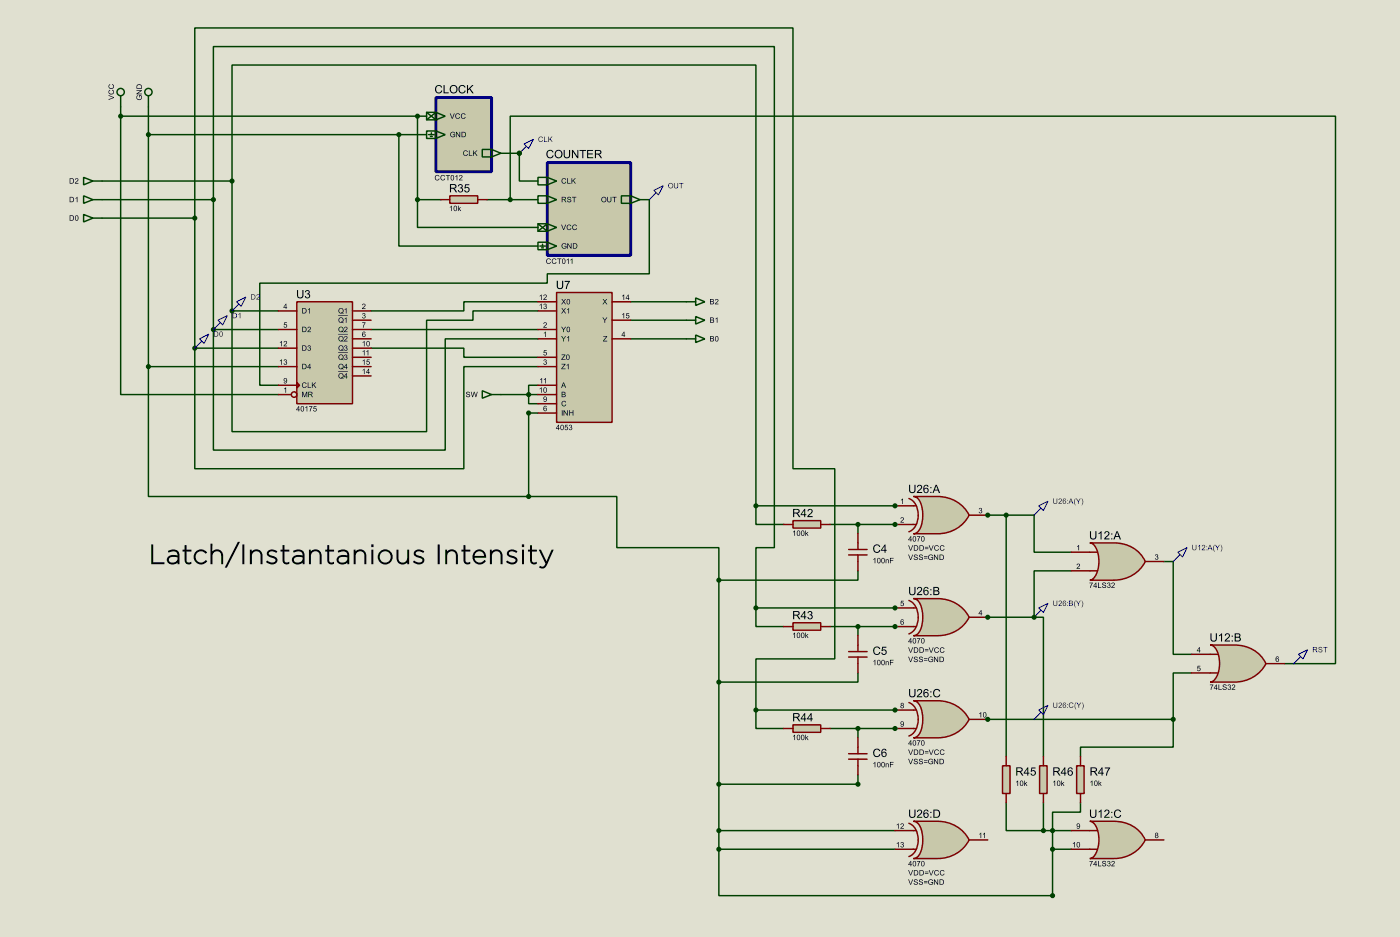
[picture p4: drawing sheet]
<svg xmlns="http://www.w3.org/2000/svg" width="383mm" height="256mm" viewBox="0 0 383 256" stroke-linecap="round" stroke-linejoin="round" font-family="sans-serif">
<path d="M0 0h383.5v256.5h-383.5z" fill="#e0e0d0"/>
<path d="M33.1 29.3v2.5h83.8M40.7 29.3v7.6h76.2M109.3 36.9v30.5h38.1M28 49.6h35.6v35.5M28 54.7h30.5v35.5M28 59.7h25.4v35.6" fill="none" stroke="#004000" stroke-width=".4"/>
<g fill="#004000">
<circle cx="63.6" cy="85.1" r=".2"/>
<circle cx="58.5" cy="90.2" r=".2"/>
<circle cx="53.4" cy="95.3" r=".2"/>
</g>
<path d="M137.2 42h5.1" fill="none" stroke="#004000" stroke-width=".4"/>
<circle cx="142.3" cy="42" r=".2" fill="#004000"/>
<path d="M142.3 42v7.6h5.1" fill="none" stroke="#004000" stroke-width=".4"/>
<circle cx="142.3" cy="42" r=".2" fill="#004000"/>
<g fill="none" stroke="#004000" stroke-width=".4">
<path d="M33.1 31.8v76.2h43.2M40.7 36.9v63.5h35.6M53.4 59.7v-52h163.8v120.6h11.5v52.1h-21.6v19h7.6M58.5 54.7v-41.9h153.6v137.1h-5v21.6h7.6M63.6 49.6v-31.8h143.5v125.8h7.6M175.3 54.7h2.6v20.3h-28v2.5h-78.7v28h5.1M76.3 85.1h-12.7v33.1h53.3v-30.5h12.7v-2.6h17.8M76.3 90.2h-17.8v33h63.5v-30.4h25.4M76.3 95.3h-22.9v33h73.7v-27.9h20.3M101.7 95.3h25.4v2.5h20.3M101.7 90.2h45.7M147.4 82.6h-20.3v2.5h-25.4"/>
<path d="M172.8 82.6h15.2M172.8 87.7h15.2M172.8 92.8h15.2M137.2 108h10.2M144.8 113.1h2.6M147.4 105.5h-2.6v5h2.6M227.4 143.6h7.6v2.5M235 156.3v2.5h-38.1v73.7M293.4 151.2h-10.1v-10.2h-7.7v66.1M293.4 156.3h-10.1v12.7M318.8 153.7h2.6v25.4h5M227.4 171.5h7.6v2.5"/>
<path d="M227.4 199.4h7.6v2.6M235 184.2v2.5h-38.1M351.8 181.7h2.6M235 212.1v2.6h-38.1M275.6 219.8v7.6h10.2M285.8 219.8v7.6M296 219.8v2.5h-7.7v22.9h-91.4v-12.7M196.9 227.4h48.3M196.9 232.5h48.3M285.8 227.4h7.6M288.3 232.5h5.1"/>
</g>
<circle cx="283.3" cy="169" r=".2" fill="#004000"/>
<path d="M207.1 138.5h38.1M283.3 169h2.5v38.1M283.3 196.9h38.1M321.4 196.9v7.6h-25.4v2.6M326.4 184.2h-5v12.7" fill="none" stroke="#004000" stroke-width=".4"/>
<circle cx="245.2" cy="138.5" r=".2" fill="#004000"/>
<path d="M235 143.6h10.2" fill="none" stroke="#004000" stroke-width=".4"/>
<circle cx="245.2" cy="143.6" r=".2" fill="#004000"/>
<path d="M270.6 141h5" fill="none" stroke="#004000" stroke-width=".4"/>
<circle cx="270.6" cy="141" r=".2" fill="#004000"/>
<path d="M207.1 166.4h38.1" fill="none" stroke="#004000" stroke-width=".4"/>
<circle cx="245.2" cy="166.4" r=".2" fill="#004000"/>
<path d="M235 171.5h10.2" fill="none" stroke="#004000" stroke-width=".4"/>
<circle cx="245.2" cy="171.5" r=".2" fill="#004000"/>
<path d="M270.6 169h12.7" fill="none" stroke="#004000" stroke-width=".4"/>
<circle cx="270.6" cy="169" r=".2" fill="#004000"/>
<path d="M207.1 194.4h38.1" fill="none" stroke="#004000" stroke-width=".4"/>
<circle cx="245.2" cy="194.4" r=".2" fill="#004000"/>
<path d="M235 199.4h10.2" fill="none" stroke="#004000" stroke-width=".4"/>
<circle cx="245.2" cy="199.4" r=".2" fill="#004000"/>
<path d="M270.6 196.9h12.7" fill="none" stroke="#004000" stroke-width=".4"/>
<circle cx="270.6" cy="196.9" r=".2" fill="#004000"/>
<g fill="none" stroke="#004000" stroke-width=".4">
<path d="M114.4 31.8v22.9M22.9 48.6l2.6 1-2.6 1zM22.9 53.6l2.6 1.1-2.6 1zM22.9 58.7l2.6 1-2.6 1.1zM25.5 54.7h2.5M25.5 49.6h2.5M25.5 59.7h2.5M114.4 54.7v7.6h33M114.4 54.7h6.3M133.4 54.7h14M139.8 54.7v-22.9h226v149.9h-11.4M40.7 100.4v35.5h104.1"/>
<path d="M144.8 113.1v22.8M144.8 135.9h24.2v14h27.9v8.9"/>
</g>
<g fill="#000">
<path d="M19.1 48.8h.5a.73 .73 0 0 1 .7 .7 .73 .73 0 0 1-.7 .8h-.5zM19.3 49v1.1a.6 .6 0 0 0 .8-.6 .6 .6 0 0 0-.8-.5zM20.7 48.9a.5 .5 0 0 1 .8 .2 .5 .5 0 0 1-.5 .7l-.2 .3h.7v.2h-1l.4-.6a.38 .38 0 0 0 .4-.4 .38 .38 0 0 0-.4-.3l-.4 .2z" fill-rule="evenodd"/>
<path d="M19.1 53.9h.5a.73 .73 0 0 1 .7 .7 .73 .73 0 0 1-.7 .8h-.5zM19.3 54.1v1.1a.6 .6 0 0 0 .8-.6 .6 .6 0 0 0-.8-.5zM20.7 54.3l.5-.4v1.5h-.2v-1.2l-.3 .2z" fill-rule="evenodd"/>
<path d="M19.1 58.9h.5a.73 .73 0 0 1 .7 .8 .73 .73 0 0 1-.7 .7h-.5zM19.3 59.1v1.1a.6 .6 0 0 0 .8-.5 .6 .6 0 0 0-.8-.6zM20.7 59a.66 .66 0 0 1 .8 .3 .66 .66 0 0 1-.1 .8 .5 .5 0 0 1-.6 .3 .5 .5 0 0 1-.3-.7zM20.8 59.2a.68 .68 0 0 0 .3 1h.1a.68 .68 0 0 0-.3-1.1z" fill-rule="evenodd"/>
</g>
<path d="M149.9 44.5h22.9v25.4h-22.9z" fill="#c8c8aa" stroke="#000080" stroke-width=".8"/>
<g fill="#000">
<path d="M150 41.2a.98 .98 0 0 1 1.6 .5h-.3a.76 .76 0 0 0-1.1-.3 .76 .76 0 0 0-.2 1.1 .68 .68 0 0 0 .7 .6 .68 .68 0 0 0 .6-.6l.3 .1a1.08 1.08 0 0 1-1.5 .6 1.08 1.08 0 0 1-.3-1.7zM151.9 42.2a1.15 1.15 0 0 1 2.3 0 1.15 1.15 0 0 1-2.3 0zM152.4 41.5a.86 .86 0 0 0 0 1.3 .86 .86 0 0 0 1.3-.1 .85 .85 0 0 0-.1-1.2 .85 .85 0 0 0-1.2 0zM154.4 41h.3v1.3a.6 .6 0 0 0 .6 .8 .6 .6 0 0 0 .6-.8v-1.3h.3v1.3a.89 .89 0 0 1-.9 1 .89 .89 0 0 1-.9-1zM156.7 41h.3l1.1 1.8v-1.8h.3v2.3h-.3l-1.2-1.8v1.8h-.2zM158.7 41h1.8v.3h-.7v2h-.3v-2h-.8zM160.8 41h1.6v.3h-1.3v.7h1.2v.3h-1.2v.7h1.4v.3h-1.7zM162.9 41h1a.62 .62 0 0 1 .8 .6 .62 .62 0 0 1-.6 .7l.8 1h-.3l-.6-.9-.4-.1h-.4v1h-.3zM163.2 41.3v.7h.7a.39 .39 0 0 0 .5-.3 .39 .39 0 0 0-.4-.4z" fill-rule="evenodd"/>
<path d="M153.9 53.9h.6a.41 .41 0 0 1 .5 .3 .41 .41 0 0 1-.4 .5l.6 .7h-.3l-.6-.7h-.2v.7h-.2zM154.1 54.1v.4h.5a.23 .23 0 0 0 .2-.2 .23 .23 0 0 0-.1-.2zM155.5 54a.58 .58 0 0 1 .9 .3h-.1a.32 .32 0 0 0-.4-.3 .32 .32 0 0 0-.3 .4h.1a.56 .56 0 0 1 .7 .4 .56 .56 0 0 1-.3 .7 .56 .56 0 0 1-.7-.4l-.1-.2h.2a.35 .35 0 0 0 .4 .4 .35 .35 0 0 0 .2-.6h-.1a.47 .47 0 0 1-.5-.1 .47 .47 0 0 1 0-.6zM156.7 53.9h1.1v.2h-.4v1.3h-.2v-1.3h-.5z" fill-rule="evenodd"/>
<path d="M154 49l.7-.2 .4 .4h-.2a.48 .48 0 0 0-.7 0 .48 .48 0 0 0 0 .7 .48 .48 0 0 0 .7-.2l.2 .1a.72 .72 0 0 1-1.1 .3 .72 .72 0 0 1 0-1.1zM155.4 48.8h.2v1.3h.7v.2h-.9zM156.5 48.8h.2v.7l.8-.7h.2l-.6 .6 .6 .9h-.2l-.5-.8-.3 .2v.6h-.2z" fill-rule="evenodd"/>
<path d="M164.7 54.6a.75 .75 0 0 1 1.5 0 .75 .75 0 0 1-1.5 0zM164.9 54.6a.55 .55 0 0 0 1.1 0 .55 .55 0 0 0-1.1 0zM166.3 53.9h.2v.8a.39 .39 0 0 0 .3 .5 .39 .39 0 0 0 .4-.2l.1-1.1h.1v.8a.58 .58 0 0 1-.5 .7 .58 .58 0 0 1-.6-.7zM167.7 53.9h1.2v.2h-.5v1.3h-.2v-1.3h-.5z" fill-rule="evenodd"/>
<path d="M149.8 70.9l.7-.1 .4 .4h-.2a.48 .48 0 0 0-.7-.1 .48 .48 0 0 0 0 .7 .48 .48 0 0 0 .7-.1l.2 .1a.72 .72 0 0 1-1.1 .3 .72 .72 0 0 1 0-1.2zM151.3 70.9l.7-.1 .4 .4h-.2a.48 .48 0 0 0-.7-.1 .48 .48 0 0 0 0 .7 .48 .48 0 0 0 .7-.1l.2 .1a.72 .72 0 0 1-1.1 .3 .72 .72 0 0 1 0-1.2zM152.6 70.8h1.2v.1h-.5v1.3h-.2v-1.3h-.5zM154.1 70.8a.66 .66 0 0 1 .8 .3 .66 .66 0 0 1-.1 .8 .5 .5 0 0 1-.6 .3 .5 .5 0 0 1-.3-.7zM154.2 71a.68 .68 0 0 0 .3 1.1l.1-.1a.68 .68 0 0 0-.3-1.1zM155.2 71.1l.6-.4v1.5h-.2v-1.1l-.4 .2zM156.2 71.1l.6-.4v1.5h-.2v-1.1l-.4 .2z" fill-rule="evenodd"/>
</g>
<path d="M147.4 53.6h2.5l2.6 1.1-2.6 1h-2.5zM147.4 48.6h2.5l2.6 1-2.6 1h-2.5zM149.9 48.6v2M149.9 53.6v2.1M170.2 53.6h2.6l2.5 1.1-2.5 1h-2.6zM172.8 53.6v2.1" fill="none" stroke="#004000" stroke-width=".4"/>
<path d="M119.4 26.7h15.3v20.3h-15.3z" fill="#c8c8aa" stroke="#000080" stroke-width=".8"/>
<g fill="#000">
<path d="M29.7 26l1.5 .6v.2l-1.5 .6v-.2l1.3-.5-1.3-.5zM29.8 24.8l.3-.2 .1 .2a.48 .48 0 0 0-.1 .7 .48 .48 0 0 0 .7 0 .48 .48 0 0 0-.1-.7v-.2a.7 .7 0 0 1 .3 .9 .7 .7 0 0 1-1 .3 .7 .7 0 0 1-.2-1zM29.8 23.3l.3-.2 .1 .2a.48 .48 0 0 0-.1 .7 .48 .48 0 0 0 .7-.1 .48 .48 0 0 0-.1-.7v-.2a.7 .7 0 0 1 .3 1 .7 .7 0 0 1-1 .3 .7 .7 0 0 1-.2-1z" fill-rule="evenodd"/>
<path d="M37.6 26.2l.2-.1v.1a.58 .58 0 0 0 0 .9 .58 .58 0 0 0 .8 0 .58 .58 0 0 0 0-.9h-.3v.5h-.2v-.7h.5a.76 .76 0 0 1 .2 1.1 .76 .76 0 0 1-1.1 .1 .76 .76 0 0 1-.1-1zM37.4 24.7h1.5v.2l-1.2 .7h1.2v.2h-1.5v-.2l1.1-.8h-1.1zM37.5 23.3l.4-.2 .7 .1 .2 .3 .1 .8h-1.5zM37.7 23.4l-.1 .7h1.1v-.5a.61 .61 0 0 0-1-.2z" fill-rule="evenodd"/>
<path d="M119.5 23.5a.98 .98 0 0 1 1.6 .4l-.3 .1a.76 .76 0 0 0-1.1-.4 .76 .76 0 0 0-.2 1.2 .68 .68 0 0 0 .7 .5 .68 .68 0 0 0 .6-.5h.3a1.08 1.08 0 0 1-1.5 .6 1.08 1.08 0 0 1-.3-1.6zM121.5 23.3h.3v2h1.1v.2h-1.4zM123.2 24.4a1.12 1.12 0 0 1 2.2 0 1.12 1.12 0 0 1-2.2 0zM123.7 23.7a.86 .86 0 0 0-.1 1.3 .86 .86 0 0 0 1.3-.1 .85 .85 0 0 0-.1-1.1 .85 .85 0 0 0-1.1-.1zM125.9 23.5a.98 .98 0 0 1 1.6 .4l-.3 .1a.76 .76 0 0 0-1.1-.4 .76 .76 0 0 0-.2 1.2 .68 .68 0 0 0 .7 .5 .68 .68 0 0 0 .7-.5h.3a1.08 1.08 0 0 1-1.6 .6 1.08 1.08 0 0 1-.3-1.6zM127.9 23.3h.3v1.1l1.1-1.1h.4l-.9 .9 1 1.3h-.4l-.8-1.1-.4 .4v.7h-.3z" fill-rule="evenodd"/>
<path d="M123.2 31h.2l.5 1.3 .5-1.3h.1l-.5 1.5h-.2zM124.9 31.2l.7-.2 .4 .4-.2 .1a.48 .48 0 0 0-.7-.1 .48 .48 0 0 0 0 .7 .48 .48 0 0 0 .7-.1h.2a.72 .72 0 0 1-1.1 .4 .72 .72 0 0 1 0-1.2zM126.4 31.2l.7-.2 .4 .4-.2 .1a.48 .48 0 0 0-.7-.1 .48 .48 0 0 0 0 .7 .48 .48 0 0 0 .7-.1h.2a.72 .72 0 0 1-1.1 .4 .72 .72 0 0 1 0-1.2z" fill-rule="evenodd"/>
<path d="M123.5 36.3a.68 .68 0 0 1 1.1 .2h-.1a.58 .58 0 0 0-.9 0 .58 .58 0 0 0 0 .8 .58 .58 0 0 0 .9 0v-.3h-.5v-.2h.7v.5a.79 .79 0 0 1-1.2 .1 .79 .79 0 0 1 0-1.1zM124.9 36.1h.2l.8 1.1v-1.1h.1v1.5h-.2l-.7-1.2v1.2h-.2zM126.4 36.1h.5a.73 .73 0 0 1 .7 .7 .73 .73 0 0 1-.6 .8h-.6zM126.6 36.3v1.1a.6 .6 0 0 0 .8-.6 .6 .6 0 0 0-.8-.5z" fill-rule="evenodd"/>
<path d="M119.3 48.1l.7-.2 .4 .4h-.2a.48 .48 0 0 0-.7 0 .48 .48 0 0 0 0 .7 .48 .48 0 0 0 .7-.1h.2a.72 .72 0 0 1-1.1 .3 .72 .72 0 0 1 0-1.1zM120.8 48.1l.7-.2 .4 .4h-.2a.48 .48 0 0 0-.7 0 .48 .48 0 0 0 0 .7 .48 .48 0 0 0 .7-.1h.2a.72 .72 0 0 1-1.1 .3 .72 .72 0 0 1 0-1.1zM122.1 47.9h1.2v.2h-.5v1.3h-.2v-1.3h-.5zM123.6 48a.66 .66 0 0 1 .8 .2 .66 .66 0 0 1-.1 .9 .5 .5 0 0 1-.6 .3 .5 .5 0 0 1-.3-.8zM123.7 48.2a.68 .68 0 0 0 .3 1l.1-.1a.68 .68 0 0 0-.3-1zM124.7 48.3l.6-.4v1.5h-.2v-1.2l-.4 .2zM125.9 48a.5 .5 0 0 1 .8 .2 .5 .5 0 0 1-.5 .7l-.2 .3h.7v.2h-1l.4-.6a.38 .38 0 0 0 .4-.3 .38 .38 0 0 0-.4-.4l-.4 .2z" fill-rule="evenodd"/>
<path d="M127.1 41.4l.7-.2 .3 .4h-.2a.48 .48 0 0 0-.7 0 .48 .48 0 0 0 0 .7 .48 .48 0 0 0 .8-.2l.2 .1a.72 .72 0 0 1-1.2 .3 .72 .72 0 0 1 .1-1.1zM128.4 41.2h.2v1.3h.8v.2h-1zM129.6 41.2h.2v.7l.7-.7h.3l-.6 .6 .6 .9h-.3l-.5-.8-.2 .2v.6h-.2z" fill-rule="evenodd"/>
<path d="M153.7 61.5h.2l.5 1.3 .5-1.3h.1l-.5 1.5h-.2zM155.4 61.7l.7-.2 .4 .4h-.2a.48 .48 0 0 0-.7 0 .48 .48 0 0 0 0 .7 .48 .48 0 0 0 .7-.2l.2 .1a.72 .72 0 0 1-1.1 .3 .72 .72 0 0 1 0-1.1zM156.9 61.7l.7-.2 .4 .4h-.2a.48 .48 0 0 0-.7 0 .48 .48 0 0 0 0 .7 .48 .48 0 0 0 .7-.2l.2 .1a.72 .72 0 0 1-1.1 .3 .72 .72 0 0 1 0-1.1z" fill-rule="evenodd"/>
<path d="M154 66.8a.68 .68 0 0 1 1.1 .2h-.1a.58 .58 0 0 0-.9 0 .58 .58 0 0 0 0 .8 .58 .58 0 0 0 .9 0v-.3h-.5v-.2h.7v.5a.79 .79 0 0 1-1.2 .1 .79 .79 0 0 1 0-1.1zM155.4 66.6h.2l.8 1.1v-1.1h.1v1.5h-.2l-.7-1.2v1.2h-.2zM156.9 66.6h.5a.73 .73 0 0 1 .7 .7 .73 .73 0 0 1-.6 .8h-.6zM157.1 66.8v1.1a.6 .6 0 0 0 .8-.6 .6 .6 0 0 0-.8-.5z" fill-rule="evenodd"/>
<path d="M194.5 81.8h.5a.37 .37 0 0 1 .5 .3 .37 .37 0 0 1-.2 .4 .41 .41 0 0 1 .3 .5 .41 .41 0 0 1-.5 .3h-.6zM194.7 82v.5l.6-.1v-.3zM194.7 82.6v.5l.7-.1-.1-.3zM196 81.9a.5 .5 0 0 1 .8 .3 .5 .5 0 0 1-.4 .6l-.3 .3h.7v.2h-1l.4-.5a.38 .38 0 0 0 .4-.4 .38 .38 0 0 0-.4-.4l-.3 .3z" fill-rule="evenodd"/>
<path d="M194.5 86.9h.5a.37 .37 0 0 1 .5 .2 .37 .37 0 0 1-.2 .5 .41 .41 0 0 1 .3 .5 .41 .41 0 0 1-.5 .3h-.6zM194.7 87.1v.4l.6-.1v-.3zM194.7 87.7v.5l.7-.1-.1-.4zM196 87.3l.5-.4v1.5h-.2v-1.2l-.3 .2z" fill-rule="evenodd"/>
<path d="M194.5 92h.5a.37 .37 0 0 1 .5 .2 .37 .37 0 0 1-.2 .5 .41 .41 0 0 1 .3 .5 .41 .41 0 0 1-.5 .3h-.6zM194.7 92.2v.4l.6-.1v-.3zM194.7 92.8v.5l.7-.1-.1-.4zM196.1 92.1a.66 .66 0 0 1 .7 .2 .66 .66 0 0 1-.1 .8 .5 .5 0 0 1-.6 .3 .5 .5 0 0 1-.3-.7zM196.1 92.2a.68 .68 0 0 0 .3 1.1l.1-.1a.68 .68 0 0 0-.3-1z" fill-rule="evenodd"/>
<path d="M127.8 107.3a.58 .58 0 0 1 .9 .4h-.1a.32 .32 0 0 0-.4-.4 .32 .32 0 0 0-.3 .4l.1 .1a.56 .56 0 0 1 .7 .3 .56 .56 0 0 1-.3 .7 .56 .56 0 0 1-.7-.3l-.1-.3h.2a.35 .35 0 0 0 .4 .5 .35 .35 0 0 0 .2-.6h-.1a.47 .47 0 0 1-.5-.2 .47 .47 0 0 1 0-.6zM129 107.2h.2l.2 1.3 .4-1.3h.2l.3 1.3 .3-1.3h.2l-.4 1.5h-.1l-.4-1.3-.4 1.3h-.2z" fill-rule="evenodd"/>
</g>
<g fill="none" stroke="#004000" stroke-width=".4">
<path d="M33.1 26.2v3.1M40.7 26.2v3.1M116.9 30.8h2.5l2.6 1-2.6 1h-2.5zM116.9 35.9h2.5l2.6 1-2.6 1h-2.5zM116.9 30.8l2.5 2v-2l-2.5 2M117.4 36.9h1.5M117.9 37.4h.5M118.2 36.4v.5M119.4 35.9v2M132.1 40.9h2.6l2.5 1.1-2.5 1h-2.6zM134.7 40.9v2.1M147.4 61.3h2.5l2.6 1-2.6 1h-2.5z"/>
<path d="M147.4 66.3h2.5l2.6 1.1-2.6 1h-2.5zM147.4 61.3l2.5 2v-2l-2.5 2M147.9 67.4h1.5M148.4 67.9h.5M148.6 66.9v.5M149.9 66.3v2.1M188 82.6h2.6M188 87.7h2.6M188 92.8h2.6M190.6 81.6l2.5 1-2.5 1zM190.6 86.7l2.5 1-2.5 1zM190.6 91.7l2.5 1.1-2.5 1z"/>
<path d="M132.1 107l2.6 1-2.6 1zM134.7 108h2.5"/>
<circle cx="33" cy="25.2" r="1"/>
<circle cx="40.6" cy="25.2" r="1"/>
</g>
<g fill="#004000" stroke="#004000" stroke-width=".4">
<circle cx="63.5" cy="49.6" r=".5"/>
<circle cx="58.4" cy="54.7" r=".5"/>
<circle cx="53.3" cy="59.7" r=".5"/>
<circle cx="63.5" cy="85.1" r=".5"/>
<circle cx="58.4" cy="90.2" r=".5"/>
<circle cx="53.3" cy="95.3" r=".5"/>
<circle cx="40.6" cy="36.9" r=".5"/>
<circle cx="33" cy="31.8" r=".5"/>
<circle cx="114.3" cy="31.8" r=".5"/>
<circle cx="109.2" cy="36.9" r=".5"/>
</g>
<path d="M64.8 82.6l2.6-1.3-1.3 2.6zM65.3 83.4l-1.7 1.7" fill="none" stroke="#0000c0" stroke-width=".27"/>
<path d="M68.8 80.5h.5a.73 .73 0 0 1 .7 .8 .73 .73 0 0 1-.7 .7h-.5zM69 80.7v1.1a.6 .6 0 0 0 .8-.5 .6 .6 0 0 0-.8-.6zM70.4 80.6a.5 .5 0 0 1 .7 .3 .5 .5 0 0 1-.4 .6l-.3 .3h.8v.2h-1l.4-.5a.38 .38 0 0 0 .4-.4 .38 .38 0 0 0-.4-.4l-.4 .3z" fill-rule="evenodd" fill="#0000c0"/>
<path d="M59.7 87.7l2.6-1.3-1.3 2.6zM60.3 88.4l-1.8 1.8" fill="none" stroke="#0000c0" stroke-width=".27"/>
<path d="M63.7 85.6h.5a.73 .73 0 0 1 .7 .8 .73 .73 0 0 1-.7 .7h-.5zM63.9 85.8v1.1a.6 .6 0 0 0 .8-.5 .6 .6 0 0 0-.8-.6zM65.3 86l.5-.4v1.5h-.1v-1.1l-.4 .2z" fill-rule="evenodd" fill="#0000c0"/>
<path d="M54.7 92.8l2.5-1.3-1.3 2.5zM55.2 93.5l-1.8 1.8" fill="none" stroke="#0000c0" stroke-width=".27"/>
<path d="M58.6 90.7h.5a.73 .73 0 0 1 .7 .7 .73 .73 0 0 1-.7 .8h-.5zM58.8 90.9v1.1a.6 .6 0 0 0 .8-.6 .6 .6 0 0 0-.8-.5zM60.3 90.8a.66 .66 0 0 1 .8 .2 .66 .66 0 0 1-.1 .8 .5 .5 0 0 1-.7 .3 .5 .5 0 0 1-.2-.7zM60.3 90.9a.68 .68 0 0 0 .4 1.1l.1-.1a.68 .68 0 0 0-.4-1z" fill-rule="evenodd" fill="#0000c0"/>
<path d="M143.6 39.4l2.5-1.2-1.3 2.5zM144.1 40.2l-1.8 1.8" fill="none" stroke="#0000c0" stroke-width=".27"/>
<path d="M147.6 37.6l.7-.2 .4 .4h-.2a.48 .48 0 0 0-.7 0 .48 .48 0 0 0 0 .7 .48 .48 0 0 0 .8-.2l.1 .1a.72 .72 0 0 1-1.1 .3 .72 .72 0 0 1 0-1.1zM149 37.4h.2v1.3h.7v.2h-.9zM150.2 37.4h.2v.7l.7-.7h.3l-.6 .6 .6 .9h-.3l-.5-.8-.2 .2v.6h-.2z" fill-rule="evenodd" fill="#0000c0"/>
<circle cx="142.2" cy="42" r=".5" fill="#004000" stroke="#004000" stroke-width=".4"/>
<path d="M179.1 52.1l2.6-1.2-1.3 2.5zM179.6 52.9l-1.7 1.8" fill="none" stroke="#0000c0" stroke-width=".27"/>
<path d="M183 50.8a.75 .75 0 0 1 1.5 0 .75 .75 0 0 1-1.5 0zM183.2 50.8a.55 .55 0 0 0 1.1 0 .55 .55 0 0 0-1.1 0zM184.6 50.1h.2v.8a.39 .39 0 0 0 .2 .5 .39 .39 0 0 0 .5-.2l.1-1.1h.1v.8a.58 .58 0 0 1-.5 .7 .58 .58 0 0 1-.6-.7zM186 50.1h1.2v.2h-.5v1.3h-.2v-1.3h-.5z" fill-rule="evenodd" fill="#0000c0"/>
<path d="M152.5 80.1h15.2v35.5h-15.2z" fill="#c8c8aa" stroke="#800000" stroke-width=".4"/>
<g fill="none" stroke="#800000" stroke-width=".4">
<path d="M147.4 82.6h5.1M147.4 85.1h5.1M147.4 90.2h5.1M147.4 92.8h5.1M147.4 97.8h5.1M167.7 82.6h5.1M167.7 92.8h5.1M167.7 87.7h5.1M147.4 100.4h5.1M147.4 105.5h5.1M147.4 108h5.1M147.4 110.5h5.1"/>
<path d="M147.4 113.1h5.1"/>
</g>
<g fill="#000">
<path d="M152.5 76.8h.3v1.3a.6 .6 0 0 0 .6 .8 .6 .6 0 0 0 .6-.8v-1.3h.3v1.3a.89 .89 0 0 1-.9 1 .89 .89 0 0 1-.9-1zM154.7 76.9h1.4l-.6 1.3-.2 .9h-.3l.1-.6 .7-1.4h-1.1z" fill-rule="evenodd"/>
<path d="M147.8 81l.6-.4v1.5h-.2v-1.2l-.4 .3zM149 80.7a.5 .5 0 0 1 .8 .2 .5 .5 0 0 1-.5 .7l-.2 .3h.7v.2h-1l.4-.6a.38 .38 0 0 0 .4-.3 .38 .38 0 0 0-.4-.4l-.4 .2z" fill-rule="evenodd"/>
<path d="M147.8 83.5l.6-.4v1.5h-.2v-1.2l-.4 .3zM149 83.2a.39 .39 0 0 1 .6 0 .39 .39 0 0 1-.1 .6 .46 .46 0 0 1 0 .8 .46 .46 0 0 1-.7-.4h.2a.3 .3 0 0 0 .4 .3 .3 .3 0 0 0 .2-.4 .3 .3 0 0 0-.4-.2v-.2a.25 .25 0 0 0 .3-.2 .25 .25 0 0 0-.2-.3 .25 .25 0 0 0-.3 .3h-.1z" fill-rule="evenodd"/>
<path d="M149 95.8h.7v.2h-.5l-.1 .4a.49 .49 0 0 1 .7 .2 .49 .49 0 0 1-.4 .7 .49 .49 0 0 1-.6-.4h.2a.31 .31 0 0 0 .5 .1 .31 .31 0 0 0 0-.5 .31 .31 0 0 0-.5 .1h-.1z" fill-rule="evenodd"/>
<path d="M149 98.5a.39 .39 0 0 1 .6 0 .39 .39 0 0 1-.1 .5 .46 .46 0 0 1 0 .8 .46 .46 0 0 1-.7-.3l.2-.1a.3 .3 0 0 0 .4 .3 .3 .3 0 0 0 .2-.4 .3 .3 0 0 0-.4-.2v-.1a.25 .25 0 0 0 .3-.2 .25 .25 0 0 0-.2-.3 .25 .25 0 0 0-.3 .3l-.1-.1z" fill-rule="evenodd"/>
<path d="M149 91.1l.5-.3v1.4h-.2v-1.1l-.3 .2z" fill-rule="evenodd"/>
<path d="M149 88.3a.5 .5 0 0 1 .8 .2 .5 .5 0 0 1-.5 .7l-.2 .3h.7v.2h-1l.4-.6a.38 .38 0 0 0 .4-.3 .38 .38 0 0 0-.4-.4l-.4 .2z" fill-rule="evenodd"/>
<path d="M153.8 81.8h.2l.4 .6 .4-.6h.2l-.5 .7 .6 .8h-.3l-.4-.6-.5 .6h-.2l.6-.8zM155.4 81.9a.66 .66 0 0 1 .8 .3 .66 .66 0 0 1-.1 .8 .5 .5 0 0 1-.7 .3 .5 .5 0 0 1-.2-.7zM155.5 82.1a.68 .68 0 0 0 .3 1h.1a.68 .68 0 0 0-.3-1.1z" fill-rule="evenodd"/>
<path d="M153.8 84.3h.2l.4 .6 .4-.6h.2l-.5 .7 .6 .8h-.3l-.4-.6-.5 .6h-.2l.6-.8zM155.3 84.7l.6-.4v1.5h-.2v-1.1l-.4 .2z" fill-rule="evenodd"/>
<path d="M153.8 97h1.1l-.9 1.3h.9v.2h-1.2l.9-1.3h-.8zM155.3 97.1a.66 .66 0 0 1 .7 .3 .66 .66 0 0 1 0 .8 .5 .5 0 0 1-.7 .3 .5 .5 0 0 1-.2-.7zM155.3 97.3a.68 .68 0 0 0 .4 1h.1a.68 .68 0 0 0-.4-1.1z" fill-rule="evenodd"/>
<path d="M153.7 89.4h.2l.5 .7 .4-.7h.2l-.5 .9v.6h-.2v-.6zM155.4 89.5a.66 .66 0 0 1 .8 .3 .66 .66 0 0 1-.1 .8 .5 .5 0 0 1-.7 .3 .5 .5 0 0 1-.2-.7zM155.5 89.7a.68 .68 0 0 0 .3 1h.1a.68 .68 0 0 0-.3-1.1z" fill-rule="evenodd"/>
<path d="M153.7 92h.2l.5 .7 .4-.7h.2l-.5 .8v.7h-.2v-.7zM155.3 92.4l.6-.4v1.5h-.2v-1.2l-.4 .2z" fill-rule="evenodd"/>
<path d="M165.1 81.8h.2l.4 .6 .4-.6h.2l-.5 .7 .5 .8h-.2l-.4-.6-.5 .6h-.2l.6-.8z" fill-rule="evenodd"/>
<path d="M165.2 92h1.1l-.9 1.3h.9v.2h-1.1l.9-1.3h-.9z" fill-rule="evenodd"/>
<path d="M165 86.9h.2l.5 .7 .4-.7h.2l-.5 .8v.7h-.2v-.7z" fill-rule="evenodd"/>
<path d="M170.9 90.8h.1v.9h.2l-.2 .5h-.1v-.3h-.7zM170.9 91.1l-.5 .6h.5z" fill-rule="evenodd"/>
<path d="M170.4 81l.6-.4v1.5h-.2v-1.2l-.4 .3zM172 80.6h.2v1h.2l-.2 .5h-.2v-.4h-.6zM172 80.9l-.4 .7h.4z" fill-rule="evenodd"/>
<path d="M170.4 86l.6-.3v1.4h-.2v-1.1l-.4 .2zM171.6 85.7h.7v.2h-.5l-.1 .4a.49 .49 0 0 1 .7 .2 .49 .49 0 0 1-.4 .6 .49 .49 0 0 1-.6-.3l.2-.1a.31 .31 0 0 0 .5 .2 .31 .31 0 0 0 0-.5 .31 .31 0 0 0-.5 .1l-.1-.1z" fill-rule="evenodd"/>
<path d="M147.8 106.4l.6-.4v1.5h-.2v-1.2l-.4 .3zM149 106.1a.66 .66 0 0 1 .8 .3 .66 .66 0 0 1-.1 .8 .5 .5 0 0 1-.6 .3 .5 .5 0 0 1-.3-.7zM149.1 106.3a.68 .68 0 0 0 .3 1l.1-.1a.68 .68 0 0 0-.3-1z" fill-rule="evenodd"/>
<path d="M147.9 103.8l.6-.3v1.4h-.2v-1.1l-.4 .2zM149 103.8l.5-.3v1.4h-.2v-1.1l-.3 .2z" fill-rule="evenodd"/>
<path d="M149 108.7a.7 .7 0 0 1 .9 .5 .7 .7 0 0 1-.6 .8l-.4-.4 .5 .2 .2-.5a.46 .46 0 0 1-.7 0 .46 .46 0 0 1 .1-.6zM149 109a.31 .31 0 0 0 .6 0 .31 .31 0 0 0-.6 0z" fill-rule="evenodd"/>
<path d="M149 111.2l.5-.1 .3 .3h-.2a.29 .29 0 0 0-.4-.2 .29 .29 0 0 0-.2 .4v.2a.47 .47 0 0 1 .7 .1 .47 .47 0 0 1-.3 .7 .47 .47 0 0 1-.6-.5zM149 112.1a.35 .35 0 0 0 .7 0 .35 .35 0 0 0-.7 0z" fill-rule="evenodd"/>
<path d="M152.9 116.3h.2v.9h.2l-.2 .5h-.2v-.3h-.6zM152.9 116.5l-.4 .7h.4zM153.7 116.3a.66 .66 0 0 1 .8 .3 .66 .66 0 0 1-.1 .8 .5 .5 0 0 1-.7 .3 .5 .5 0 0 1-.2-.7zM153.8 116.5a.68 .68 0 0 0 .3 1.1l.1-.1a.68 .68 0 0 0-.3-1.1zM154.8 116.3h.7v.1h-.5l-.1 .4a.49 .49 0 0 1 .7 .3 .49 .49 0 0 1-.4 .6 .49 .49 0 0 1-.6-.4h.2a.31 .31 0 0 0 .5 .1 .31 .31 0 0 0 0-.4 .31 .31 0 0 0-.5 0h-.1zM156 116.3a.39 .39 0 0 1 .6 0 .39 .39 0 0 1-.1 .6 .46 .46 0 0 1 0 .8 .46 .46 0 0 1-.7-.4h.2a.3 .3 0 0 0 .3 .3 .3 .3 0 0 0 .2-.4 .3 .3 0 0 0-.4-.2l.1-.1a.25 .25 0 0 0 .3-.3 .25 .25 0 0 0-.3-.2 .25 .25 0 0 0-.2 .3l-.2-.1z" fill-rule="evenodd"/>
<path d="M154.3 104.7h.2l.6 1.5h-.3l-.1-.5h-.6l-.2 .5h-.2zM154.4 104.8l-.3 .8h.5z" fill-rule="evenodd"/>
<path d="M153.8 99.6h1.1l-.9 1.3h.9v.2h-1.2l.9-1.3h-.8zM155.2 100l.5-.4v1.5h-.1v-1.2l-.4 .2z" fill-rule="evenodd"/>
<path d="M153.8 107.2h.6a.37 .37 0 0 1 .5 .3 .37 .37 0 0 1-.2 .4 .41 .41 0 0 1 .2 .5 .41 .41 0 0 1-.5 .3h-.6zM154 107.4v.5l.7-.1-.1-.3zM154 108v.5l.7-.1v-.3z" fill-rule="evenodd"/>
<path d="M153.9 112.3h.2v1.5h-.2zM154.4 112.3h.2l.7 1.1v-1.1h.2v1.5h-.2l-.7-1.2v1.2h-.2zM155.9 112.3h.2v.6h.8v-.6h.2v1.5h-.2v-.7h-.8v.7h-.2z" fill-rule="evenodd"/>
<path d="M154 109.9l.7-.2 .4 .4-.2 .1a.48 .48 0 0 0-.7-.1 .48 .48 0 0 0 0 .7 .48 .48 0 0 0 .7-.1h.2a.72 .72 0 0 1-1.1 .4 .72 .72 0 0 1 0-1.2z" fill-rule="evenodd"/>
</g>
<g fill="#004000" stroke="#004000" stroke-width=".4">
<circle cx="144.8" cy="113.1" r=".5"/>
<circle cx="144.8" cy="108" r=".5"/>
</g>
<path d="M81.3 82.6h15.3v27.9h-15.3z" fill="#c8c8aa" stroke="#800000" stroke-width=".4"/>
<g fill="none" stroke="#800000" stroke-width=".4">
<path d="M76.3 85.1h5M76.3 90.2h5M76.3 95.3h5M96.6 85.1h5.1M96.6 90.2h5.1M96.6 95.3h5.1M96.6 87.7h5.1M96.6 92.8h5.1M96.6 97.8h5.1M76.3 100.4h5M76.3 105.5h5M76.3 108h3.5"/>
<path d="M81.3 104.7l.8 .8-.8 .7zM96.6 100.4h5.1M96.6 102.9h5.1"/>
<circle cx="80.5" cy="108" r=".75"/>
</g>
<g fill="#000">
<path d="M81.3 79.4h.3v1.3a.6 .6 0 0 0 .6 .7 .6 .6 0 0 0 .6-.7v-1.3h.3v1.3a.89 .89 0 0 1-.9 1 .89 .89 0 0 1-.9-1zM83.8 79.5a.6 .6 0 0 1 .9 0 .6 .6 0 0 1-.2 .9 .7 .7 0 0 1 0 1.2 .7 .7 0 0 1-1-.5l.3-.1a.45 .45 0 0 0 .5 .4 .45 .45 0 0 0 .4-.5 .45 .45 0 0 0-.7-.3l.1-.3a.39 .39 0 0 0 .5-.3 .39 .39 0 0 0-.4-.4 .39 .39 0 0 0-.4 .4h-.3z" fill-rule="evenodd"/>
<path d="M76.7 93.7l.5-.4v1.5h-.2v-1.2l-.3 .3zM77.8 93.4a.5 .5 0 0 1 .8 .2 .5 .5 0 0 1-.4 .7l-.3 .3h.7v.2h-.9l.3-.6a.38 .38 0 0 0 .5-.3 .38 .38 0 0 0-.5-.4l-.3 .2z" fill-rule="evenodd"/>
<path d="M76.7 98.7l.5-.3v1.4h-.2v-1.1l-.3 .2zM77.9 98.5a.39 .39 0 0 1 .6 0 .39 .39 0 0 1-.1 .5 .46 .46 0 0 1 0 .8 .46 .46 0 0 1-.7-.3l.2-.1a.3 .3 0 0 0 .3 .3 .3 .3 0 0 0 .2-.4 .3 .3 0 0 0-.4-.2l.1-.1a.25 .25 0 0 0 .3-.2 .25 .25 0 0 0-.3-.3 .25 .25 0 0 0-.2 .3l-.2-.1z" fill-rule="evenodd"/>
<path d="M77.9 88.2h.7v.2h-.6l-.1 .4a.49 .49 0 0 1 .7 .2 .49 .49 0 0 1-.3 .7 .49 .49 0 0 1-.6-.4h.2a.31 .31 0 0 0 .4 .1 .31 .31 0 0 0 .1-.5 .31 .31 0 0 0-.5 .1h-.2z" fill-rule="evenodd"/>
<path d="M78.3 83.1h.1v1h.2l-.2 .5h-.1v-.4h-.7zM78.3 83.4l-.5 .7h.5z" fill-rule="evenodd"/>
<path d="M82.8 84.3h.5a.73 .73 0 0 1 .7 .8 .73 .73 0 0 1-.7 .7h-.5zM83 84.5v1.1a.6 .6 0 0 0 .8-.5 .6 .6 0 0 0-.8-.6zM84.4 84.7l.5-.4v1.5h-.2v-1.1l-.3 .2z" fill-rule="evenodd"/>
<path d="M82.8 89.4h.5a.73 .73 0 0 1 .7 .8 .73 .73 0 0 1-.7 .7h-.5zM83 89.6v1.1a.6 .6 0 0 0 .8-.5 .6 .6 0 0 0-.8-.6zM84.4 89.5a.5 .5 0 0 1 .7 .3 .5 .5 0 0 1-.4 .6l-.3 .3h.8v.2h-1l.4-.5a.38 .38 0 0 0 .4-.4 .38 .38 0 0 0-.4-.4l-.4 .3z" fill-rule="evenodd"/>
<path d="M82.8 94.5h.5a.73 .73 0 0 1 .7 .8 .73 .73 0 0 1-.7 .7h-.5zM83 94.7v1.1a.6 .6 0 0 0 .8-.5 .6 .6 0 0 0-.8-.6zM84.4 94.6a.39 .39 0 0 1 .6 0 .39 .39 0 0 1-.1 .6 .46 .46 0 0 1 0 .8 .46 .46 0 0 1-.7-.4h.2a.3 .3 0 0 0 .3 .3 .3 .3 0 0 0 .3-.4 .3 .3 0 0 0-.4-.2v-.1a.25 .25 0 0 0 .3-.3 .25 .25 0 0 0-.2-.2 .25 .25 0 0 0-.3 .2h-.2z" fill-rule="evenodd"/>
<path d="M92.9 84.5a.75 .75 0 0 1 1.1 .1 .75 .75 0 0 1-.1 1l.2 .3-.3-.2a.75 .75 0 0 1-1-.2 .75 .75 0 0 1 .1-1zM93 84.6a.59 .59 0 0 0-.1 .7 .59 .59 0 0 0 .7 .3l-.2-.1h.2a.51 .51 0 0 0 .2-.8 .51 .51 0 0 0-.8-.1zM94.4 84.7l.5-.4v1.5h-.2v-1.1l-.3 .2z" fill-rule="evenodd"/>
<path d="M92.9 89.6a.75 .75 0 0 1 1.1 .1 .75 .75 0 0 1-.1 1l.2 .3-.3-.2a.75 .75 0 0 1-1-.2 .75 .75 0 0 1 .1-1zM93 89.7a.59 .59 0 0 0-.1 .7 .59 .59 0 0 0 .7 .3l-.2-.1h.2a.51 .51 0 0 0 .2-.8 .51 .51 0 0 0-.8-.1zM94.4 89.5a.5 .5 0 0 1 .8 .3 .5 .5 0 0 1-.5 .6l-.2 .3h.7v.2h-1l.4-.5a.38 .38 0 0 0 .4-.4 .38 .38 0 0 0-.4-.4l-.4 .3z" fill-rule="evenodd"/>
<path d="M92.9 94.7a.75 .75 0 0 1 1.1 .1 .75 .75 0 0 1-.1 1l.2 .3-.3-.2a.75 .75 0 0 1-1-.2 .75 .75 0 0 1 .1-1zM93 94.8a.59 .59 0 0 0-.1 .7 .59 .59 0 0 0 .7 .3l-.2-.1h.2a.51 .51 0 0 0 .2-.8 .51 .51 0 0 0-.8-.1zM94.4 94.6a.39 .39 0 0 1 .6 0 .39 .39 0 0 1-.1 .6 .46 .46 0 0 1 0 .8 .46 .46 0 0 1-.7-.4h.2a.3 .3 0 0 0 .4 .3 .3 .3 0 0 0 .2-.4 .3 .3 0 0 0-.4-.2v-.1a.25 .25 0 0 0 .3-.3 .25 .25 0 0 0-.2-.2 .25 .25 0 0 0-.3 .2h-.1z" fill-rule="evenodd"/>
<path d="M92.9 87.1a.75 .75 0 0 1 1.1 0 .75 .75 0 0 1-.1 1.1l.2 .3-.3-.2a.75 .75 0 0 1-1-.2 .75 .75 0 0 1 .1-1zM93 87.2a.59 .59 0 0 0-.1 .7 .59 .59 0 0 0 .7 .3l-.2-.1 .2-.1a.51 .51 0 0 0 .2-.7 .51 .51 0 0 0-.8-.1zM94.4 87.3l.5-.4v1.5h-.2v-1.2l-.3 .2zM92.6 86.3h2.7v.2h-2.7z" fill-rule="evenodd"/>
<path d="M92.9 92.2a.75 .75 0 0 1 1.1 0 .75 .75 0 0 1-.1 1.1l.2 .3-.3-.2a.75 .75 0 0 1-1-.2 .75 .75 0 0 1 .1-1zM93 92.3a.59 .59 0 0 0-.1 .7 .59 .59 0 0 0 .7 .3l-.2-.1 .2-.1a.51 .51 0 0 0 .2-.7 .51 .51 0 0 0-.8-.1zM94.4 92.1a.5 .5 0 0 1 .8 .2 .5 .5 0 0 1-.5 .7l-.2 .3h.7v.2h-1l.4-.6a.38 .38 0 0 0 .4-.4 .38 .38 0 0 0-.4-.3l-.4 .2zM92.6 91.4h2.7v.2h-2.7z" fill-rule="evenodd"/>
<path d="M92.9 97.2a.75 .75 0 0 1 1.1 .1 .75 .75 0 0 1-.1 1l.2 .3-.3-.2a.75 .75 0 0 1-1-.2 .75 .75 0 0 1 .1-1zM93 97.3a.59 .59 0 0 0-.1 .7 .59 .59 0 0 0 .7 .3l-.2-.1h.2a.51 .51 0 0 0 .2-.8 .51 .51 0 0 0-.8-.1zM94.4 97.1a.39 .39 0 0 1 .6 0 .39 .39 0 0 1-.1 .6 .46 .46 0 0 1 0 .8 .46 .46 0 0 1-.7-.4h.2a.3 .3 0 0 0 .4 .3 .3 .3 0 0 0 .2-.4 .3 .3 0 0 0-.4-.2v-.1a.25 .25 0 0 0 .3-.3 .25 .25 0 0 0-.2-.2 .25 .25 0 0 0-.3 .2h-.1zM92.6 96.5h2.7v.1h-2.7z" fill-rule="evenodd"/>
<path d="M99.4 85.8a.39 .39 0 0 1 .6 0 .39 .39 0 0 1-.1 .5 .46 .46 0 0 1 0 .8 .46 .46 0 0 1-.7-.3l.2-.1a.3 .3 0 0 0 .3 .3 .3 .3 0 0 0 .2-.4 .3 .3 0 0 0-.4-.2l.1-.1a.25 .25 0 0 0 .3-.2 .25 .25 0 0 0-.3-.3 .25 .25 0 0 0-.2 .3l-.2-.1z" fill-rule="evenodd"/>
<path d="M99.2 88.2h.9l-.5 1.5h-.2l.1-.4 .4-.9h-.7z" fill-rule="evenodd"/>
<path d="M99.3 93.7l.6-.4v1.5h-.2v-1.2l-.4 .3zM100.5 93.4a.66 .66 0 0 1 .8 .3 .66 .66 0 0 1-.1 .8 .5 .5 0 0 1-.6 .3 .5 .5 0 0 1-.3-.7zM100.6 93.6a.68 .68 0 0 0 .3 1l.1-.1a.68 .68 0 0 0-.3-1z" fill-rule="evenodd"/>
<path d="M99.3 98.7l.6-.3v1.4h-.2v-1.1l-.4 .2zM100.5 98.4h.7v.2h-.5l-.1 .4a.49 .49 0 0 1 .7 .2 .49 .49 0 0 1-.4 .6 .49 .49 0 0 1-.6-.3l.2-.1a.31 .31 0 0 0 .5 .2 .31 .31 0 0 0 0-.5 .31 .31 0 0 0-.5 .1l-.1-.1z" fill-rule="evenodd"/>
<path d="M99.3 96.2l.6-.4v1.5h-.2v-1.2l-.4 .3zM100.3 96.2l.6-.4v1.5h-.2v-1.2l-.4 .3z" fill-rule="evenodd"/>
<path d="M99.3 90.9l.6-.1 .2 .3h-.2a.29 .29 0 0 0-.3-.2 .29 .29 0 0 0-.2 .4v.2a.47 .47 0 0 1 .7 .1 .47 .47 0 0 1-.4 .7 .47 .47 0 0 1-.5-.5zM99.4 91.8a.32 .32 0 0 0 .6 0 .32 .32 0 0 0-.6 0z" fill-rule="evenodd"/>
<path d="M99.3 83.2a.5 .5 0 0 1 .8 .2 .5 .5 0 0 1-.4 .7l-.3 .3h.7v.2h-.9l.3-.6a.38 .38 0 0 0 .5-.3 .38 .38 0 0 0-.4-.4l-.4 .2z" fill-rule="evenodd"/>
<path d="M77.8 103.6a.7 .7 0 0 1 .9 .5 .7 .7 0 0 1-.6 .9l-.4-.4 .6 .2 .2-.6a.46 .46 0 0 1-.7 .1 .46 .46 0 0 1 0-.7zM77.8 103.9a.31 .31 0 0 0 .6 0 .31 .31 0 0 0-.6 0z" fill-rule="evenodd"/>
<path d="M77.8 106.4l.6-.4v1.5h-.2v-1.2l-.4 .3z" fill-rule="evenodd"/>
<path d="M81.8 111.2h.1v.9h.2l-.2 .5h-.1v-.3h-.7zM81.8 111.4l-.5 .7h.5zM82.5 111.2a.66 .66 0 0 1 .8 .3 .66 .66 0 0 1-.1 .8 .5 .5 0 0 1-.6 .3 .5 .5 0 0 1-.3-.7zM82.6 111.4a.68 .68 0 0 0 .3 1.1l.1-.1a.68 .68 0 0 0-.3-1.1zM83.6 111.5l.6-.4v1.5h-.2v-1.1l-.4 .2zM84.7 111.2h.9l-.6 1.4h-.1v-.4l.5-.9h-.7zM86 111.2h.7v.1h-.6l-.1 .4a.49 .49 0 0 1 .7 .3 .49 .49 0 0 1-.3 .6 .49 .49 0 0 1-.6-.4h.2a.31 .31 0 0 0 .4 .1 .31 .31 0 0 0 .1-.4 .31 .31 0 0 0-.5 0h-.2z" fill-rule="evenodd"/>
<path d="M82.8 107.2h.2l.5 1.3 .4-1.3h.3v1.5h-.2v-1.2l-.5 1.2h-.1l-.5-1.2v1.2h-.1zM84.4 107.2h.7a.41 .41 0 0 1 .5 .4 .41 .41 0 0 1-.4 .4l.5 .7h-.2l-.7-.6h-.2v.6h-.2zM84.6 107.4v.5h.6a.23 .23 0 0 0 .2-.2 .23 .23 0 0 0-.2-.3z" fill-rule="evenodd"/>
<path d="M82.8 99.6h.5a.73 .73 0 0 1 .7 .7 .73 .73 0 0 1-.7 .8h-.5zM83 99.8v1.1a.6 .6 0 0 0 .8-.6 .6 .6 0 0 0-.8-.5zM84.8 99.6h.2v.9h.2l-.2 .6h-.2v-.4h-.6zM84.8 99.9l-.5 .6h.5z" fill-rule="evenodd"/>
<path d="M82.9 104.9l.7-.2 .4 .4h-.2a.48 .48 0 0 0-.7 0 .48 .48 0 0 0 0 .7 .48 .48 0 0 0 .7-.2l.2 .1a.72 .72 0 0 1-1.1 .3 .72 .72 0 0 1 0-1.1zM84.3 104.7h.2v1.3h.7v.2h-.9zM85.4 104.7h.2v.7l.8-.7h.2l-.6 .6 .6 .9h-.2l-.5-.8-.3 .2v.6h-.2z" fill-rule="evenodd"/>
<path d="M92.9 99.8a.75 .75 0 0 1 1.1 0 .75 .75 0 0 1-.1 1.1l.2 .3-.3-.2a.75 .75 0 0 1-1-.2 .75 .75 0 0 1 .1-1zM93 99.9a.59 .59 0 0 0-.1 .7 .59 .59 0 0 0 .7 .3l-.2-.1 .2-.1a.51 .51 0 0 0 .2-.7 .51 .51 0 0 0-.8-.1zM94.8 99.6h.2v.9h.2l-.2 .6h-.2v-.4h-.6zM94.8 99.9l-.4 .6h.4z" fill-rule="evenodd"/>
<path d="M92.9 102.3a.75 .75 0 0 1 1.1 .1 .75 .75 0 0 1-.1 1l.2 .3-.3-.2a.75 .75 0 0 1-1-.2 .75 .75 0 0 1 .1-1zM93 102.4a.59 .59 0 0 0-.1 .7 .59 .59 0 0 0 .7 .3l-.2-.1h.2a.51 .51 0 0 0 .2-.8 .51 .51 0 0 0-.8-.1zM94.8 102.1h.2v1h.2l-.2 .5h-.2v-.3h-.6zM94.8 102.4l-.4 .7h.4zM92.6 101.6h2.7v.1h-2.7z" fill-rule="evenodd"/>
<path d="M99.3 101.3l.6-.4v1.5h-.2v-1.2l-.4 .3zM100.9 100.9h.2v1h.2l-.2 .5h-.2v-.4h-.6zM100.9 101.2l-.4 .7h.4z" fill-rule="evenodd"/>
<path d="M41.4 149v5.4h3.6v-.5h-3v-4.9zM46 150.8l.2 .5a1.64 1.64 0 0 1 2.4 .3v.4a2.08 2.08 0 0 0-2.9 1.2 1.72 1.72 0 0 0 1.3 1.3 1.72 1.72 0 0 0 1.7-.5l-.1 .4h.6v-2.4a1.74 1.74 0 0 0-1-1.6 1.74 1.74 0 0 0-1.8 .2zM46.4 152.7l.6-.2 .8-.1a.59 .59 0 0 1 .7 .2 .59 .59 0 0 1 .1 .7 1.27 1.27 0 0 1-1.2 .7 1.27 1.27 0 0 1-1.2-.8zM50.6 149.2v1.3h-.6v.5h.6v2.3a1.19 1.19 0 0 0 1.8 1v-.5l-.7 .2a.54 .54 0 0 1-.6-.7v-2.3h1.3v-.5h-1.3v-1.3zM53.6 151a2.06 2.06 0 0 0 .2 3 2.06 2.06 0 0 0 3-.4l-.4-.3a1.52 1.52 0 0 1-2.3 .3 1.52 1.52 0 0 1 0-2.3 1.52 1.52 0 0 1 2.3 .3l.3-.4a2.05 2.05 0 0 0-3.1-.2zM57.7 148.8v5.6h.5v-2.2a1.2 1.2 0 0 1 1.2-1.3 1.2 1.2 0 0 1 1.2 1.3v2.2h.5v-2.3a1.67 1.67 0 0 0-1.1-1.6 1.67 1.67 0 0 0-1.9 .5l.1-2.2zM65.1 148.3l-3.5 7.1h.5l3.6-7.1zM66.4 149v5.4h.5v-5.4zM68.4 150.5v3.9h.6v-2.2a1.2 1.2 0 0 1 1.2-1.3 1.2 1.2 0 0 1 1.2 1.3v2.2h.5v-2.3a1.67 1.67 0 0 0-1.1-1.6 1.67 1.67 0 0 0-1.9 .5l.1-.5zM73.3 150.8a1.14 1.14 0 0 0 0 1.3 1.14 1.14 0 0 0 1.2 .6l.7 .2 .3 .4a1.14 1.14 0 0 1-2 .4l-.3-.3-.3 .4a2.05 2.05 0 0 0 3-.1l.1-.4a1.83 1.83 0 0 0-1.8-1.3l-.6-.5a1.05 1.05 0 0 1 1.8-.3l.3 .2 .3-.5-1.5-.5zM77.4 149.2v1.3h-.6v.5h.6v2.3a1.19 1.19 0 0 0 1.8 1v-.5l-.7 .2a.54 .54 0 0 1-.6-.7v-2.3h1.4v-.5h-1.4v-1.3zM80.2 150.8l.2 .5a1.64 1.64 0 0 1 2.4 .3l.1 .4a2.08 2.08 0 0 0-3 1.2 1.72 1.72 0 0 0 1.3 1.3 1.72 1.72 0 0 0 1.7-.5v.4h.5v-2.4a1.74 1.74 0 0 0-1-1.6 1.74 1.74 0 0 0-1.8 .2zM80.7 152.7l.6-.2 .8-.1a.59 .59 0 0 1 .6 .2 .59 .59 0 0 1 .1 .7 1.27 1.27 0 0 1-1.2 .7 1.27 1.27 0 0 1-1.1-.8zM84.6 150.5v3.9h.6v-2.2a1.2 1.2 0 0 1 1.1-1.3 1.2 1.2 0 0 1 1.3 1.3v2.2h.5v-2.3a1.67 1.67 0 0 0-1.1-1.6 1.67 1.67 0 0 0-1.9 .5l.1-.5zM89.6 149.2v1.3h-.5v.5h.5v2.3a1.19 1.19 0 0 0 1.9 1v-.5l-.7 .2a.54 .54 0 0 1-.6-.7v-2.3h1.3v-.5h-1.3v-1.3zM92.5 150.8l.2 .5a1.64 1.64 0 0 1 2.4 .3v.4a2.08 2.08 0 0 0-2.9 1.2 1.72 1.72 0 0 0 1.3 1.3 1.72 1.72 0 0 0 1.7-.5l-.1 .4h.6v-2.4a1.74 1.74 0 0 0-1-1.6 1.74 1.74 0 0 0-1.8 .2zM92.9 152.7l.6-.2 .8-.1a.59 .59 0 0 1 .7 .2 .59 .59 0 0 1 .1 .7 1.27 1.27 0 0 1-1.2 .7 1.27 1.27 0 0 1-1.2-.8zM96.9 150.5v3.9h.5v-2.2a1.2 1.2 0 0 1 1.2-1.3 1.2 1.2 0 0 1 1.2 1.3v2.2h.5v-2.3a1.67 1.67 0 0 0-1-1.6 1.67 1.67 0 0 0-2 .5l.1-.5zM101.7 149v.7h.6v-.7zM101.7 150.5v3.9h.6v-3.9zM103.4 152.5a2.1 2.1 0 0 0 4.2 0 2.1 2.1 0 0 0-4.2 0zM104 152.5a1.55 1.55 0 0 1 3.1 0 1.55 1.55 0 0 1-3.1 0zM108.6 150.5v2.3a1.67 1.67 0 0 0 1.1 1.6 1.67 1.67 0 0 0 1.9-.5l-.1 .5h.6v-3.9h-.6v2.2a1.2 1.2 0 0 1-1.1 1.3 1.2 1.2 0 0 1-1.3-1.3v-2.2zM113.6 150.8a1.14 1.14 0 0 0-.1 1.3 1.14 1.14 0 0 0 1.2 .6l.7 .2 .3 .4a1.14 1.14 0 0 1-1.9 .4l-.4-.3-.3 .4a2.05 2.05 0 0 0 3.1-.1v-.4a1.83 1.83 0 0 0-1.7-1.3l-.6-.5a1.05 1.05 0 0 1 1.7-.3l.3 .2 .3-.5-1.5-.5zM119.9 149v5.4h.5v-5.4zM121.9 150.5v3.9h.6v-2.2a1.2 1.2 0 0 1 1.2-1.3 1.2 1.2 0 0 1 1.2 1.3v2.2h.5v-2.3a1.67 1.67 0 0 0-1.1-1.6 1.67 1.67 0 0 0-1.9 .5l.1-.5zM127 149.2v1.3h-.6v.5h.6v2.3a1.19 1.19 0 0 0 1.8 1v-.5l-.7 .2a.54 .54 0 0 1-.6-.7v-2.3h1.3v-.5h-1.3v-1.3zM130 151a2.05 2.05 0 0 0 .1 3 2.05 2.05 0 0 0 3-.4l-.4-.3a1.45 1.45 0 0 1-1.6 .7 1.45 1.45 0 0 1-1.1-1.3h3.2a1.88 1.88 0 0 0-1-2.1 1.88 1.88 0 0 0-2.2 .4zM130.5 151.1a1.29 1.29 0 0 1 1.4-.1 1.29 1.29 0 0 1 .7 1.2h-2.6zM134.2 150.5v3.9h.5v-2.2a1.2 1.2 0 0 1 1.2-1.3 1.2 1.2 0 0 1 1.2 1.3v2.2h.6v-2.3a1.67 1.67 0 0 0-1.1-1.6 1.67 1.67 0 0 0-1.9 .5v-.5zM139.1 150.8a1.14 1.14 0 0 0-.1 1.3 1.14 1.14 0 0 0 1.2 .6l.7 .2 .3 .4a1.14 1.14 0 0 1-1.9 .4l-.4-.3-.3 .4a2.05 2.05 0 0 0 3.1-.1l.1-.4a1.83 1.83 0 0 0-1.8-1.3l-.6-.5a1.05 1.05 0 0 1 1.7-.3l.3 .2 .3-.5-1.5-.5zM142.9 149v.7h.7v-.7zM143 150.5v3.9h.5v-3.9zM145.2 149.2v1.3h-.6v.5h.6v2.3a1.19 1.19 0 0 0 1.8 1v-.5l-.7 .2a.54 .54 0 0 1-.6-.7v-2.3h1.3v-.5h-1.3v-1.3zM147.6 150.5l1.8 3.8a.91 .91 0 0 1-.6 .8 .91 .91 0 0 1-.9-.2l-.2 .5a1.41 1.41 0 0 0 2.2-1l1.8-3.9h-.6l-1.4 3.2-1.5-3.2z" fill-rule="evenodd"/>
</g>
<circle cx="40.6" cy="100.4" r=".5" fill="#004000" stroke="#004000" stroke-width=".4"/>
<path d="M298.5 148.6h6.6a9.1 9.1 0 0 1 8.6 5.1 9.5 9.5 0 0 1-8.6 5.1h-6.6a3.5 3.5 0 0 0 2.3-3.1 7.5 7.5 0 0 0-1.4-6.7z" fill-rule="evenodd" fill="#c8c8aa" stroke="#800000" stroke-width=".4"/>
<path d="M293.4 151.2h7.1M293.4 156.3h7.1M313.7 153.7h5.1" fill="none" stroke="#800000" stroke-width=".4"/>
<g fill="#000">
<path d="M295 149.5l.6-.3v1.4h-.2v-1.1l-.4 .2z" fill-rule="evenodd"/>
<path d="M295 154.4a.5 .5 0 0 1 .8 .2 .5 .5 0 0 1-.4 .7l-.3 .3h.7v.1h-.9l.3-.5a.38 .38 0 0 0 .5-.4 .38 .38 0 0 0-.5-.4l-.3 .3z" fill-rule="evenodd"/>
<path d="M298.4 159.5h.9l-.5 1.4h-.2l.1-.4 .4-.9h-.7zM300.1 159.5h.2v.9h.2l-.2 .5h-.2v-.3h-.6zM300.1 159.7l-.4 .7h.4zM300.8 159.5h.1v1.2h.8v.2h-.9zM302 159.5a.58 .58 0 0 1 1 .4h-.2a.32 .32 0 0 0-.4-.3 .32 .32 0 0 0-.3 .3l.1 .1a.56 .56 0 0 1 .8 .3 .56 .56 0 0 1-.4 .7 .56 .56 0 0 1-.7-.3l-.1-.3h.2a.35 .35 0 0 0 .4 .5 .35 .35 0 0 0 .3-.6h-.1a.47 .47 0 0 1-.6-.2 .47 .47 0 0 1 0-.6zM303.4 159.5a.39 .39 0 0 1 .6 0 .39 .39 0 0 1-.1 .6 .46 .46 0 0 1 0 .8 .46 .46 0 0 1-.7-.4h.2a.3 .3 0 0 0 .4 .3 .3 .3 0 0 0 .2-.4 .3 .3 0 0 0-.4-.2v-.1a.25 .25 0 0 0 .3-.3 .25 .25 0 0 0-.2-.2 .25 .25 0 0 0-.3 .3l-.1-.1zM304.5 159.6a.5 .5 0 0 1 .8 .2 .5 .5 0 0 1-.4 .7l-.3 .2h.7v.2h-.9l.3-.5a.38 .38 0 0 0 .5-.4 .38 .38 0 0 0-.4-.4l-.4 .3z" fill-rule="evenodd"/>
<path d="M298.5 145.4h.3v1.3a.6 .6 0 0 0 .6 .7 .6 .6 0 0 0 .6-.7v-1.3h.3v1.3a.89 .89 0 0 1-.9 1 .89 .89 0 0 1-.9-1zM300.9 146l.8-.6v2.2h-.2v-1.7l-.6 .3zM302.7 145.6a.74 .74 0 0 1 1.1 .1 .74 .74 0 0 1-.4 1.1l-.6 .6h1.1v.2h-1.5l.4-.7a.83 .83 0 0 0 .6-1.3l-.5 .1-.1 .4-.3-.1zM304.4 146h.3v.3h-.3zM304.4 147.3h.3v.3h-.3zM305.8 145.4h.3l1 2.2h-.4l-.2-.6h-1l-.2 .6h-.3zM306 145.6l-.4 1.1h.8z" fill-rule="evenodd"/>
<path d="M316.5 151.8a.39 .39 0 0 1 .6 0 .39 .39 0 0 1-.1 .6 .46 .46 0 0 1 0 .8 .46 .46 0 0 1-.7-.4h.2a.3 .3 0 0 0 .4 .3 .3 .3 0 0 0 .2-.4 .3 .3 0 0 0-.4-.2v-.2a.25 .25 0 0 0 .3-.2 .25 .25 0 0 0-.2-.3 .25 .25 0 0 0-.3 .3h-.1z" fill-rule="evenodd"/>
</g>
<path d="M331.5 176.6h6.6a9.2 9.2 0 0 1 8.7 5.1 9.6 9.6 0 0 1-8.7 5h-6.6a3.5 3.5 0 0 0 2.3-3.1 7.3 7.3 0 0 0-1.4-6.7z" fill-rule="evenodd" fill="#c8c8aa" stroke="#800000" stroke-width=".4"/>
<path d="M232.5 150.4h5M232.5 151.9h5M235 146.1v4.3M235 151.9v4.4M326.4 179.1h7.2M326.4 184.2h7.2M346.8 181.7h5" fill="none" stroke="#800000" stroke-width=".4"/>
<g fill="#000">
<path d="M239.2 153.1l.6-.4v1.5h-.2v-1.2l-.4 .2zM240.4 152.8a.66 .66 0 0 1 .8 .2 .66 .66 0 0 1-.1 .9 .5 .5 0 0 1-.6 .3 .5 .5 0 0 1-.3-.8zM240.5 153a.68 .68 0 0 0 .3 1l.1-.1a.68 .68 0 0 0-.3-1zM241.6 152.8a.66 .66 0 0 1 .8 .2 .66 .66 0 0 1-.1 .9 .5 .5 0 0 1-.7 .3 .5 .5 0 0 1-.2-.8zM241.7 153a.68 .68 0 0 0 .3 1l.1-.1a.68 .68 0 0 0-.3-1zM242.6 153.1l.2 .2a.38 .38 0 0 1 .4-.2 .38 .38 0 0 1 .2 .4v.7h-.1l-.1-.8-.3-.1-.1 .9h-.2zM243.8 152.7h1v.2h-.8v.4h.7v.2h-.7v.7h-.2z" fill-rule="evenodd"/>
<path d="M239.5 149.2a.98 .98 0 0 1 1.6 .5h-.3a.76 .76 0 0 0-1.1-.3 .76 .76 0 0 0-.2 1.1 .68 .68 0 0 0 .7 .6 .68 .68 0 0 0 .6-.6l.3 .1a1.08 1.08 0 0 1-1.5 .6 1.08 1.08 0 0 1-.3-1.7zM242.3 149h.3v1.5h.3v.3h-.3v.5h-.3v-.5h-1zM242.3 149.5l-.7 1h.7z" fill-rule="evenodd"/>
<path d="M328.5 177.1h.1v1h.2l-.2 .5h-.1v-.4h-.7zM328.5 177.4l-.5 .7h.5z" fill-rule="evenodd"/>
<path d="M331.5 173.3h.3v1.3a.6 .6 0 0 0 .6 .8 .6 .6 0 0 0 .6-.8v-1.3h.3v1.3a.89 .89 0 0 1-.9 1 .89 .89 0 0 1-.9-1zM333.9 173.9l.8-.6v2.3h-.2v-1.8l-.6 .4zM335.7 173.5a.74 .74 0 0 1 1.1 .2 .74 .74 0 0 1-.4 1l-.6 .6h1.1v.3h-1.5l.4-.7a.83 .83 0 0 0 .6-1.3l-.5 .1-.1 .3h-.3zM337.4 174h.3v.3h-.3zM337.4 175.3h.3v.3h-.3zM338.2 173.3h.8a.57 .57 0 0 1 .7 .4 .57 .57 0 0 1-.2 .7 .63 .63 0 0 1 .3 .8 .63 .63 0 0 1-.8 .4h-.8zM338.5 173.6v.7h.5a.37 .37 0 0 0 .5-.4 .37 .37 0 0 0-.6-.3zM338.5 174.6v.7l1-.1a.41 .41 0 0 0 0-.5 .41 .41 0 0 0-.5-.1z" fill-rule="evenodd"/>
<path d="M328.1 182.2h.7v.2h-.6l-.1 .4a.49 .49 0 0 1 .7 .2 .49 .49 0 0 1-.3 .7 .49 .49 0 0 1-.6-.4h.2a.31 .31 0 0 0 .4 .1 .31 .31 0 0 0 .1-.5 .31 .31 0 0 0-.5 .1h-.2z" fill-rule="evenodd"/>
<path d="M331.4 187.4h.9l-.5 1.4h-.2l.1-.4 .4-.9h-.7zM333.1 187.4h.2v.9h.2l-.2 .5h-.2v-.3h-.6zM333.1 187.6l-.4 .7h.4zM333.8 187.4h.1v1.2h.8v.2h-.9zM335 187.4a.58 .58 0 0 1 1 .4h-.2a.32 .32 0 0 0-.4-.3 .32 .32 0 0 0-.3 .3l.1 .1a.56 .56 0 0 1 .8 .3 .56 .56 0 0 1-.4 .7 .56 .56 0 0 1-.7-.3l-.1-.3h.2a.35 .35 0 0 0 .4 .5 .35 .35 0 0 0 .3-.6h-.1a.47 .47 0 0 1-.6-.2 .47 .47 0 0 1 0-.6zM336.4 187.4a.39 .39 0 0 1 .6 0 .39 .39 0 0 1-.1 .6 .46 .46 0 0 1 0 .8 .46 .46 0 0 1-.7-.4h.2a.3 .3 0 0 0 .4 .3 .3 .3 0 0 0 .2-.4 .3 .3 0 0 0-.4-.2v-.1a.25 .25 0 0 0 .3-.3 .25 .25 0 0 0-.2-.2 .25 .25 0 0 0-.3 .3l-.1-.1zM337.5 187.5a.5 .5 0 0 1 .8 .2 .5 .5 0 0 1-.4 .7l-.3 .2h.7v.2h-.9l.3-.5a.38 .38 0 0 0 .5-.4 .38 .38 0 0 0-.4-.4l-.4 .3z" fill-rule="evenodd"/>
<path d="M349.5 179.8l.6-.1 .2 .3h-.2a.29 .29 0 0 0-.3-.2 .29 .29 0 0 0-.2 .4v.2a.47 .47 0 0 1 .7 .1 .47 .47 0 0 1-.4 .7 .47 .47 0 0 1-.5-.5zM349.6 180.7a.32 .32 0 0 0 .6 0 .32 .32 0 0 0-.6 0z" fill-rule="evenodd"/>
</g>
<path d="M217.2 142.5h7.6v2.1h-7.6z" fill="#c8c8aa" stroke="#800000" stroke-width=".4"/>
<path d="M214.7 143.6h2.5M224.8 143.6h2.6M232.5 178.4h5M232.5 179.9h5M235 174v4.4M235 179.9v4.3" fill="none" stroke="#800000" stroke-width=".4"/>
<g fill="#000">
<path d="M217.2 139.3h1a.62 .62 0 0 1 .8 .5 .62 .62 0 0 1-.6 .7l.8 1h-.3l-.6-.8-.4-.2h-.4v1h-.3zM217.5 139.5v.8h.7a.39 .39 0 0 0 .5-.3 .39 .39 0 0 0-.4-.5zM220.3 139.3h.3v1.5h.3v.2h-.3v.5h-.3v-.5h-1zM220.3 139.7l-.7 1.1h.7zM221.4 139.5a.74 .74 0 0 1 1.1 .1 .74 .74 0 0 1-.4 1.1l-.6 .6h1.1v.2h-1.5l.4-.7a.83 .83 0 0 0 .6-1.3l-.5 .1-.1 .4-.3-.1z" fill-rule="evenodd"/>
<path d="M217.2 145.6l.6-.4v1.5h-.2v-1.2l-.4 .2zM218.4 145.3a.66 .66 0 0 1 .8 .2 .66 .66 0 0 1-.1 .9 .5 .5 0 0 1-.6 .3 .5 .5 0 0 1-.3-.8zM218.5 145.5a.68 .68 0 0 0 .3 1l.1-.1a.68 .68 0 0 0-.3-1zM219.6 145.3a.66 .66 0 0 1 .8 .2 .66 .66 0 0 1-.1 .9 .5 .5 0 0 1-.7 .3 .5 .5 0 0 1-.2-.8zM219.7 145.5a.68 .68 0 0 0 .3 1l.1-.1a.68 .68 0 0 0-.3-1zM220.6 145.2h.2v.8l.6-.4-.4 .4 .5 .7h-.3l-.3-.6-.1 .6h-.2z" fill-rule="evenodd"/>
<path d="M239.5 177.2a.98 .98 0 0 1 1.6 .4l-.3 .1a.76 .76 0 0 0-1.1-.4 .76 .76 0 0 0-.2 1.1 .68 .68 0 0 0 .7 .6 .68 .68 0 0 0 .6-.5h.3a1.08 1.08 0 0 1-1.5 .6 1.08 1.08 0 0 1-.3-1.6zM241.7 177h1.1v.3h-.9l-.1 .6a.75 .75 0 0 1 1 .3 .75 .75 0 0 1-.5 1.1 .75 .75 0 0 1-.9-.6l.3-.1a.5 .5 0 0 0 .7 .3 .5 .5 0 0 0 .1-.8 .5 .5 0 0 0-.7 0l-.4 .1z" fill-rule="evenodd"/>
<path d="M239.2 181l.6-.4v1.5h-.2v-1.2l-.4 .2zM240.4 180.7a.66 .66 0 0 1 .8 .2 .66 .66 0 0 1-.1 .9 .5 .5 0 0 1-.6 .3 .5 .5 0 0 1-.3-.8zM240.5 180.9a.68 .68 0 0 0 .3 1l.1-.1a.68 .68 0 0 0-.3-1zM241.6 180.7a.66 .66 0 0 1 .8 .2 .66 .66 0 0 1-.1 .9 .5 .5 0 0 1-.7 .3 .5 .5 0 0 1-.2-.8zM241.7 180.9a.68 .68 0 0 0 .3 1l.1-.1a.68 .68 0 0 0-.3-1zM242.6 181l.2 .2a.38 .38 0 0 1 .4-.2 .38 .38 0 0 1 .2 .4v.7h-.1l-.1-.8-.3-.1-.1 .9h-.2zM243.8 180.6h1v.2h-.8v.4h.7v.2h-.7v.7h-.2z" fill-rule="evenodd"/>
</g>
<g fill="#004000" stroke="#004000" stroke-width=".4">
<circle cx="235" cy="143.6" r=".5"/>
<circle cx="207" cy="138.5" r=".5"/>
</g>
<path d="M217.2 170.5h7.6v2h-7.6z" fill="#c8c8aa" stroke="#800000" stroke-width=".4"/>
<path d="M214.7 171.5h2.5M224.8 171.5h2.6M232.5 206.3h5M232.5 207.8h5M235 202v4.3M235 207.8v4.3" fill="none" stroke="#800000" stroke-width=".4"/>
<g fill="#000">
<path d="M217.2 167.2h1a.62 .62 0 0 1 .8 .6 .62 .62 0 0 1-.6 .7l.8 1h-.3l-.6-.9-.4-.1h-.4v1h-.3zM217.5 167.5v.7h.7a.39 .39 0 0 0 .5-.3 .39 .39 0 0 0-.4-.4zM220.3 167.2h.3v1.5h.3v.3h-.3v.5h-.3v-.5h-1zM220.3 167.7l-.7 1h.7zM221.4 167.4a.6 .6 0 0 1 .9 0 .6 .6 0 0 1-.1 .9 .7 .7 0 0 1 0 1.2 .7 .7 0 0 1-1-.6h.2a.45 .45 0 0 0 .6 .4 .45 .45 0 0 0 .3-.6 .45 .45 0 0 0-.6-.3v-.2a.39 .39 0 0 0 .5-.3 .39 .39 0 0 0-.4-.5 .39 .39 0 0 0-.3 .5l-.3-.1z" fill-rule="evenodd"/>
<path d="M217.2 173.5l.6-.4v1.5h-.2v-1.1l-.4 .2zM218.4 173.2a.66 .66 0 0 1 .8 .3 .66 .66 0 0 1-.1 .8 .5 .5 0 0 1-.6 .3 .5 .5 0 0 1-.3-.7zM218.5 173.4a.68 .68 0 0 0 .3 1.1l.1-.1a.68 .68 0 0 0-.3-1.1zM219.6 173.2a.66 .66 0 0 1 .8 .3 .66 .66 0 0 1-.1 .8 .5 .5 0 0 1-.7 .3 .5 .5 0 0 1-.2-.7zM219.7 173.4a.68 .68 0 0 0 .3 1.1l.1-.1a.68 .68 0 0 0-.3-1.1zM220.6 173.2h.2v.8l.6-.4-.4 .4 .5 .6h-.3l-.3-.5-.1 .5h-.2z" fill-rule="evenodd"/>
<path d="M239.2 208.9l.6-.4v1.5h-.2v-1.1l-.4 .2zM240.4 208.6a.66 .66 0 0 1 .8 .3 .66 .66 0 0 1-.1 .8 .5 .5 0 0 1-.6 .3 .5 .5 0 0 1-.3-.7zM240.5 208.8a.68 .68 0 0 0 .3 1.1l.1-.1a.68 .68 0 0 0-.3-1.1zM241.6 208.6a.66 .66 0 0 1 .8 .3 .66 .66 0 0 1-.1 .8 .5 .5 0 0 1-.7 .3 .5 .5 0 0 1-.2-.7zM241.7 208.8a.68 .68 0 0 0 .3 1.1l.1-.1a.68 .68 0 0 0-.3-1.1zM242.6 209l.2 .1a.38 .38 0 0 1 .4-.2 .38 .38 0 0 1 .2 .5v.6h-.1l-.1-.8h-.3l-.1 .8h-.2zM243.8 208.6h1v.1h-.8v.5h.7v.2h-.7v.6h-.2z" fill-rule="evenodd"/>
<path d="M239.5 205.1a.98 .98 0 0 1 1.6 .5h-.3a.76 .76 0 0 0-1.1-.3 .76 .76 0 0 0-.2 1.1 .68 .68 0 0 0 .7 .6 .68 .68 0 0 0 .6-.6l.3 .1a1.08 1.08 0 0 1-1.5 .6 1.08 1.08 0 0 1-.3-1.7zM241.6 205.2a.67 .67 0 0 1 .7-.3 .67 .67 0 0 1 .5 .6h-.2a.47 .47 0 0 0-.7-.3 .47 .47 0 0 0-.2 .6v.2a.74 .74 0 0 1 1.1 .3 .74 .74 0 0 1-.6 1 .74 .74 0 0 1-.8-.8zM241.7 206.5a.5 .5 0 0 0 1 0 .5 .5 0 0 0-1 0z" fill-rule="evenodd"/>
</g>
<g fill="#004000" stroke="#004000" stroke-width=".4">
<circle cx="235" cy="171.5" r=".5"/>
<circle cx="196.9" cy="158.8" r=".5"/>
<circle cx="207" cy="166.4" r=".5"/>
</g>
<path d="M217.2 198.4h7.6v2.1h-7.6z" fill="#c8c8aa" stroke="#800000" stroke-width=".4"/>
<path d="M214.7 199.4h2.5M224.8 199.4h2.6" fill="none" stroke="#800000" stroke-width=".4"/>
<g fill="#000">
<path d="M217.2 195.2h1a.62 .62 0 0 1 .8 .5 .62 .62 0 0 1-.6 .7l.8 1h-.3l-.6-.8-.4-.2h-.4v1h-.3zM217.5 195.4v.8h.7a.39 .39 0 0 0 .5-.3 .39 .39 0 0 0-.4-.5zM220.3 195.2h.3v1.5h.3v.2h-.3v.5h-.3v-.5h-1zM220.3 195.6l-.7 1.1h.7zM222.1 195.2h.2v1.5h.3v.2h-.3v.5h-.3v-.5h-.9zM222 195.6l-.7 1.1h.7z" fill-rule="evenodd"/>
<path d="M217.2 201.5l.6-.4v1.5h-.2v-1.2l-.4 .2zM218.4 201.2a.66 .66 0 0 1 .8 .2 .66 .66 0 0 1-.1 .9 .5 .5 0 0 1-.6 .3 .5 .5 0 0 1-.3-.8zM218.5 201.4a.68 .68 0 0 0 .3 1l.1-.1a.68 .68 0 0 0-.3-1zM219.6 201.2a.66 .66 0 0 1 .8 .2 .66 .66 0 0 1-.1 .9 .5 .5 0 0 1-.7 .3 .5 .5 0 0 1-.2-.8zM219.7 201.4a.68 .68 0 0 0 .3 1l.1-.1a.68 .68 0 0 0-.3-1zM220.6 201.1h.2v.8l.6-.4-.4 .4 .5 .7h-.3l-.3-.6-.1 .6h-.2z" fill-rule="evenodd"/>
</g>
<g fill="#004000" stroke="#004000" stroke-width=".4">
<circle cx="235" cy="199.4" r=".5"/>
<circle cx="207" cy="194.4" r=".5"/>
<circle cx="196.9" cy="186.7" r=".5"/>
<circle cx="235" cy="214.7" r=".5"/>
</g>
<path d="M250.2 135.9h6.6a9.5 9.5 0 0 1 8.7 5.1 9.5 9.5 0 0 1-8.7 5.1h-6.6a3.2 3.2 0 0 0 2.4-3.1 7.8 7.8 0 0 0-1.3-6.7z" fill-rule="evenodd" fill="#c8c8aa" stroke="#800000" stroke-width=".4"/>
<path d="M245.2 138.5h5.8M249 136.5a5.2 5.2 0 0 1 2.1 6.8 3.7 3.7 0 0 1-2.1 2.3M245.2 143.6h5.8M265.5 141h5.1" fill="none" stroke="#800000" stroke-width=".4"/>
<g fill="#000">
<path d="M246.8 136.8l.5-.3v1.4h-.2v-1.1l-.3 .2z" fill-rule="evenodd"/>
<path d="M249 132.7h.3v1.3a.6 .6 0 0 0 .6 .7 .6 .6 0 0 0 .6-.7v-1.3h.3v1.3a.89 .89 0 0 1-.9 1 .89 .89 0 0 1-.9-1zM251.4 132.9a.74 .74 0 0 1 1.1 .1 .74 .74 0 0 1-.4 1.1l-.6 .6h1.1v.2h-1.5l.4-.7a.83 .83 0 0 0 .6-1.3l-.5 .1-.2 .4-.2-.1zM253.1 132.9a.67 .67 0 0 1 .7-.2 .67 .67 0 0 1 .5 .5l-.2 .1a.47 .47 0 0 0-.6-.3 .47 .47 0 0 0-.3 .6v.2a.74 .74 0 0 1 1.1 .2 .74 .74 0 0 1-.5 1.1 .74 .74 0 0 1-.9-.9zM253.2 134.3a.5 .5 0 0 0 1 0 .5 .5 0 0 0-1 0zM254.8 133.3h.3v.3h-.3zM254.8 134.6h.3v.3h-.3zM256.3 132.7h.3l.9 2.2h-.3l-.3-.6h-.9l-.3 .6h-.3zM256.4 132.9l-.3 1.1h.7z" fill-rule="evenodd"/>
<path d="M246.8 141.7a.5 .5 0 0 1 .8 .2 .5 .5 0 0 1-.5 .7l-.2 .3h.7v.1h-1l.4-.5a.38 .38 0 0 0 .4-.4 .38 .38 0 0 0-.4-.4l-.4 .3z" fill-rule="evenodd"/>
<path d="M248.8 149.3h.2l.4 1.3 .5-1.3h.2l-.6 1.4h-.2zM250.3 149.3h.5a.73 .73 0 0 1 .7 .7 .73 .73 0 0 1-.7 .7h-.5zM250.5 149.4v1.1a.6 .6 0 0 0 .8-.5 .6 .6 0 0 0-.8-.6zM251.8 149.3h.6a.73 .73 0 0 1 .7 .7 .73 .73 0 0 1-.7 .7h-.6zM252 149.4v1.1a.6 .6 0 0 0 .9-.5 .6 .6 0 0 0-.9-.6zM253.3 149.7h1v.2h-1zM253.3 150.1h1v.2h-1zM254.4 149.3h.2l.5 1.3 .4-1.3h.2l-.5 1.4h-.2zM256.1 149.4l.7-.1 .4 .4h-.2a.48 .48 0 0 0-.8-.1 .48 .48 0 0 0 .1 .7 .48 .48 0 0 0 .7-.1l.2 .1a.72 .72 0 0 1-1.1 .3 .72 .72 0 0 1 0-1.2zM257.6 149.4l.7-.1 .4 .4h-.2a.48 .48 0 0 0-.7-.1 .48 .48 0 0 0 0 .7 .48 .48 0 0 0 .7-.1l.2 .1a.72 .72 0 0 1-1.1 .3 .72 .72 0 0 1 0-1.2z" fill-rule="evenodd"/>
<path d="M248.8 151.8h.2l.4 1.3 .5-1.3h.2l-.6 1.5h-.2zM250.4 151.9a.58 .58 0 0 1 1 .3h-.2a.32 .32 0 0 0-.4-.3 .32 .32 0 0 0-.3 .4l.1 .1a.56 .56 0 0 1 .8 .3 .56 .56 0 0 1-.4 .7 .56 .56 0 0 1-.7-.3l-.1-.3h.2a.35 .35 0 0 0 .4 .4 .35 .35 0 0 0 .3-.5l-.1-.1a.47 .47 0 0 1-.6-.1 .47 .47 0 0 1 0-.6zM251.9 151.9a.58 .58 0 0 1 .9 .3h-.2a.32 .32 0 0 0-.4-.3 .32 .32 0 0 0-.2 .4l.1 .1a.56 .56 0 0 1 .7 .3 .56 .56 0 0 1-.3 .7 .56 .56 0 0 1-.8-.3v-.3h.1a.35 .35 0 0 0 .4 .4 .35 .35 0 0 0 .3-.5l-.1-.1a.47 .47 0 0 1-.6-.1 .47 .47 0 0 1 .1-.6zM253.1 152.2h1v.2h-1zM253.1 152.7h1v.2h-1zM254.4 152a.68 .68 0 0 1 1.2 .2l-.2 .1a.58 .58 0 0 0-.9-.1 .58 .58 0 0 0 0 .9 .58 .58 0 0 0 .9-.1v-.3h-.4v-.2h.6v.6a.79 .79 0 0 1-1.1 0 .79 .79 0 0 1-.1-1.1zM255.8 151.8h.2l.8 1.2v-1.2h.2v1.5h-.2l-.8-1.2v1.2h-.2zM257.3 151.8h.6a.73 .73 0 0 1 .7 .7 .73 .73 0 0 1-.7 .8h-.6zM257.5 152v1.1a.6 .6 0 0 0 .9-.6 .6 .6 0 0 0-.9-.5z" fill-rule="evenodd"/>
<path d="M249.4 146.8h.2v.9h.2l-.2 .5h-.2v-.3h-.6zM249.4 147l-.4 .7h.4zM250.2 146.8a.66 .66 0 0 1 .8 .3 .66 .66 0 0 1-.1 .8 .5 .5 0 0 1-.7 .3 .5 .5 0 0 1-.2-.7zM250.3 147a.68 .68 0 0 0 .3 1.1l.1-.1a.68 .68 0 0 0-.3-1.1zM251.1 146.8h1l-.6 1.4h-.1v-.4l.5-.9h-.8zM252.5 146.8a.66 .66 0 0 1 .8 .3 .66 .66 0 0 1-.1 .8 .5 .5 0 0 1-.7 .3 .5 .5 0 0 1-.2-.7zM252.6 147a.68 .68 0 0 0 .3 1.1l.1-.1a.68 .68 0 0 0-.3-1.1z" fill-rule="evenodd"/>
<path d="M268.3 139.1a.39 .39 0 0 1 .6 0 .39 .39 0 0 1-.1 .6 .46 .46 0 0 1 0 .8 .46 .46 0 0 1-.7-.4h.2a.3 .3 0 0 0 .3 .3 .3 .3 0 0 0 .2-.4 .3 .3 0 0 0-.4-.2l.1-.2a.25 .25 0 0 0 .3-.2 .25 .25 0 0 0-.3-.3 .25 .25 0 0 0-.2 .3h-.2z" fill-rule="evenodd"/>
</g>
<path d="M250.2 163.9h6.6a9.5 9.5 0 0 1 8.7 5.1 9.5 9.5 0 0 1-8.7 5h-6.6a3.1 3.1 0 0 0 2.4-3.1 7.8 7.8 0 0 0-1.3-6.6z" fill-rule="evenodd" fill="#c8c8aa" stroke="#800000" stroke-width=".4"/>
<path d="M245.2 166.4h5.8M245.2 171.5h5.8M249 164.4a5.5 5.5 0 0 1 1.4 8l-1.4 1.1M265.5 169h5.1" fill="none" stroke="#800000" stroke-width=".4"/>
<g fill="#000">
<path d="M246.8 164.4h.7v.2h-.5l-.1 .4a.49 .49 0 0 1 .7 .2 .49 .49 0 0 1-.4 .7 .49 .49 0 0 1-.6-.4h.2a.31 .31 0 0 0 .5 .1 .31 .31 0 0 0 0-.5 .31 .31 0 0 0-.5 .1h-.1z" fill-rule="evenodd"/>
<path d="M246.8 169.7l.5-.2 .3 .4h-.2a.29 .29 0 0 0-.4-.2 .29 .29 0 0 0-.2 .3v.2a.47 .47 0 0 1 .7 .2 .47 .47 0 0 1-.3 .7 .47 .47 0 0 1-.6-.6zM246.8 170.5a.35 .35 0 0 0 .7 0 .35 .35 0 0 0-.7 0z" fill-rule="evenodd"/>
<path d="M248.8 177.2h.2l.4 1.3 .5-1.3h.2l-.6 1.5h-.2zM250.3 177.2h.5a.73 .73 0 0 1 .7 .7 .73 .73 0 0 1-.7 .8h-.5zM250.5 177.4v1.1a.6 .6 0 0 0 .8-.6 .6 .6 0 0 0-.8-.5zM251.8 177.2h.6a.73 .73 0 0 1 .7 .7 .73 .73 0 0 1-.7 .8h-.6zM252 177.4v1.1a.6 .6 0 0 0 .9-.6 .6 .6 0 0 0-.9-.5zM253.3 177.6h1v.2h-1zM253.3 178.1h1v.2h-1zM254.4 177.2h.2l.5 1.3 .4-1.3h.2l-.5 1.5h-.2zM256.1 177.4l.7-.2 .4 .4h-.2a.48 .48 0 0 0-.8 0 .48 .48 0 0 0 .1 .7 .48 .48 0 0 0 .7-.1h.2a.72 .72 0 0 1-1.1 .3 .72 .72 0 0 1 0-1.1zM257.6 177.4l.7-.2 .4 .4h-.2a.48 .48 0 0 0-.7 0 .48 .48 0 0 0 0 .7 .48 .48 0 0 0 .7-.1h.2a.72 .72 0 0 1-1.1 .3 .72 .72 0 0 1 0-1.1z" fill-rule="evenodd"/>
<path d="M249.4 174.7h.2v.9h.2l-.2 .5h-.2v-.3h-.6zM249.4 174.9l-.4 .7h.4zM250.2 174.7a.66 .66 0 0 1 .8 .3 .66 .66 0 0 1-.1 .8 .5 .5 0 0 1-.7 .3 .5 .5 0 0 1-.2-.7zM250.3 174.9a.68 .68 0 0 0 .3 1.1l.1-.1a.68 .68 0 0 0-.3-1.1zM251.1 174.7h1l-.6 1.4h-.1v-.4l.5-.9h-.8zM252.5 174.7a.66 .66 0 0 1 .8 .3 .66 .66 0 0 1-.1 .8 .5 .5 0 0 1-.7 .3 .5 .5 0 0 1-.2-.7zM252.6 174.9a.68 .68 0 0 0 .3 1.1l.1-.1a.68 .68 0 0 0-.3-1.1z" fill-rule="evenodd"/>
<path d="M249 160.6h.3v1.3a.6 .6 0 0 0 .6 .8 .6 .6 0 0 0 .6-.8v-1.3h.3v1.3a.89 .89 0 0 1-.9 1 .89 .89 0 0 1-.9-1zM251.4 160.8a.74 .74 0 0 1 1.1 .2 .74 .74 0 0 1-.4 1l-.6 .6h1.1v.3h-1.5l.4-.7a.83 .83 0 0 0 .6-1.3l-.5 .1-.2 .3h-.2zM253.1 160.9a.67 .67 0 0 1 .7-.3 .67 .67 0 0 1 .5 .6h-.2a.47 .47 0 0 0-.6-.3 .47 .47 0 0 0-.3 .6v.2a.74 .74 0 0 1 1.1 .3 .74 .74 0 0 1-.5 1 .74 .74 0 0 1-.9-.8zM253.2 162.2a.5 .5 0 0 0 1 0 .5 .5 0 0 0-1 0zM254.8 161.3h.3v.3h-.3zM254.8 162.6h.3v.3h-.3zM255.6 160.6h.9a.57 .57 0 0 1 .7 .4 .57 .57 0 0 1-.3 .7 .63 .63 0 0 1 .4 .8 .63 .63 0 0 1-.8 .4h-.9zM255.9 160.9v.7h.5a.37 .37 0 0 0 .5-.4 .37 .37 0 0 0-.5-.3zM255.9 161.9v.7l1-.1a.41 .41 0 0 0 .1-.5 .41 .41 0 0 0-.5-.1z" fill-rule="evenodd"/>
<path d="M268.7 167h.1v.9h.2l-.2 .5h-.1v-.3h-.7zM268.7 167.3l-.5 .6h.5z" fill-rule="evenodd"/>
<path d="M248.8 179.8h.2l.4 1.3 .5-1.3h.2l-.6 1.4h-.2zM250.4 179.8a.58 .58 0 0 1 1 .4h-.2a.32 .32 0 0 0-.4-.3 .32 .32 0 0 0-.3 .3l.1 .1a.56 .56 0 0 1 .8 .3 .56 .56 0 0 1-.4 .7 .56 .56 0 0 1-.7-.3l-.1-.3h.2a.35 .35 0 0 0 .4 .5 .35 .35 0 0 0 .3-.6h-.1a.47 .47 0 0 1-.6-.2 .47 .47 0 0 1 0-.6zM251.9 179.8a.58 .58 0 0 1 .9 .4h-.2a.32 .32 0 0 0-.4-.3 .32 .32 0 0 0-.2 .3l.1 .1a.56 .56 0 0 1 .7 .3 .56 .56 0 0 1-.3 .7 .56 .56 0 0 1-.8-.3v-.3h.1a.35 .35 0 0 0 .4 .5 .35 .35 0 0 0 .3-.6h-.1a.47 .47 0 0 1-.6-.2 .47 .47 0 0 1 .1-.6zM253.1 180.2h1v.2h-1zM253.1 180.6h1v.2h-1zM254.4 179.9a.68 .68 0 0 1 1.2 .3h-.2a.58 .58 0 0 0-.9-.1 .58 .58 0 0 0 0 .9 .58 .58 0 0 0 .9-.1v-.3h-.4v-.1h.6v.5a.79 .79 0 0 1-1.1 .1 .79 .79 0 0 1-.1-1.2zM255.8 179.8h.2l.8 1.1v-1.1h.2v1.4h-.2l-.8-1.1v1.1h-.2zM257.3 179.8h.6a.73 .73 0 0 1 .7 .7 .73 .73 0 0 1-.7 .7h-.6zM257.5 179.9v1.1a.6 .6 0 0 0 .9-.5 .6 .6 0 0 0-.9-.6z" fill-rule="evenodd"/>
</g>
<path d="M250.2 191.8h6.6a9.5 9.5 0 0 1 8.7 5.1 9.5 9.5 0 0 1-8.7 5.1h-6.6a3.2 3.2 0 0 0 2.4-3.2 7.8 7.8 0 0 0-1.3-6.6z" fill-rule="evenodd" fill="#c8c8aa" stroke="#800000" stroke-width=".4"/>
<path d="M245.2 194.4h5.8M245.2 199.4h5.8M249 192.3a5.3 5.3 0 0 1 2.1 6.9 3.8 3.8 0 0 1-2.1 2.3M265.5 196.9h5.1" fill="none" stroke="#800000" stroke-width=".4"/>
<g fill="#000">
<path d="M246.8 197.6a.7 .7 0 0 1 .9 .5 .7 .7 0 0 1-.6 .8l-.4-.4 .5 .2 .2-.5a.46 .46 0 0 1-.7 0 .46 .46 0 0 1 .1-.6zM246.8 197.9a.31 .31 0 0 0 .6 0 .31 .31 0 0 0-.6 0z" fill-rule="evenodd"/>
<path d="M246.8 192.5a.39 .39 0 0 1 .6-.1 .39 .39 0 0 1-.1 .6 .44 .44 0 0 1 .2 .7 .44 .44 0 0 1-.7 0 .44 .44 0 0 1 .1-.7l-.2-.2zM246.9 192.7a.24 .24 0 0 0 .4 0 .24 .24 0 0 0-.4 0zM246.8 193.4a.3 .3 0 0 0 .6 0 .3 .3 0 0 0-.6 0z" fill-rule="evenodd"/>
<path d="M249 188.6h.3v1.3a.6 .6 0 0 0 .6 .7 .6 .6 0 0 0 .6-.7v-1.3h.3v1.3a.89 .89 0 0 1-.9 1 .89 .89 0 0 1-.9-1zM251.4 188.8a.74 .74 0 0 1 1.1 .1 .74 .74 0 0 1-.4 1.1l-.6 .6h1.1v.2h-1.5l.4-.7a.83 .83 0 0 0 .6-1.3l-.5 .1-.2 .4-.2-.1zM253.1 188.8a.67 .67 0 0 1 .7-.2 .67 .67 0 0 1 .5 .5l-.2 .1a.47 .47 0 0 0-.6-.3 .47 .47 0 0 0-.3 .6v.2a.74 .74 0 0 1 1.1 .2 .74 .74 0 0 1-.5 1.1 .74 .74 0 0 1-.9-.9zM253.2 190.2a.5 .5 0 0 0 1 0 .5 .5 0 0 0-1 0zM254.8 189.2h.3v.3h-.3zM254.8 190.5h.3v.3h-.3zM255.9 188.8a.98 .98 0 0 1 1.6 .4l-.3 .1a.76 .76 0 0 0-1.1-.4 .76 .76 0 0 0-.2 1.2 .68 .68 0 0 0 .7 .5 .68 .68 0 0 0 .7-.5h.3a1.08 1.08 0 0 1-1.6 .6 1.08 1.08 0 0 1-.3-1.6z" fill-rule="evenodd"/>
<path d="M268.2 195.3l.6-.4v1.5h-.2v-1.2l-.4 .3zM269.4 195a.66 .66 0 0 1 .8 .3 .66 .66 0 0 1-.1 .8 .5 .5 0 0 1-.6 .3 .5 .5 0 0 1-.3-.7zM269.5 195.2a.68 .68 0 0 0 .3 1l.1-.1a.68 .68 0 0 0-.3-1z" fill-rule="evenodd"/>
<path d="M248.8 205.2h.2l.4 1.3 .5-1.3h.2l-.6 1.4h-.2zM250.3 205.2h.5a.73 .73 0 0 1 .7 .7 .73 .73 0 0 1-.7 .7h-.5zM250.5 205.3v1.1a.6 .6 0 0 0 .8-.5 .6 .6 0 0 0-.8-.6zM251.8 205.2h.6a.73 .73 0 0 1 .7 .7 .73 .73 0 0 1-.7 .7h-.6zM252 205.3v1.1a.6 .6 0 0 0 .9-.5 .6 .6 0 0 0-.9-.6zM253.3 205.6h1v.2h-1zM253.3 206h1v.2h-1zM254.4 205.2h.2l.5 1.3 .4-1.3h.2l-.5 1.4h-.2zM256.1 205.3l.7-.1 .4 .4h-.2a.48 .48 0 0 0-.8-.1 .48 .48 0 0 0 .1 .7 .48 .48 0 0 0 .7-.1l.2 .1a.72 .72 0 0 1-1.1 .3 .72 .72 0 0 1 0-1.2zM257.6 205.3l.7-.1 .4 .4h-.2a.48 .48 0 0 0-.7-.1 .48 .48 0 0 0 0 .7 .48 .48 0 0 0 .7-.1l.2 .1a.72 .72 0 0 1-1.1 .3 .72 .72 0 0 1 0-1.2z" fill-rule="evenodd"/>
<path d="M248.8 207.7h.2l.4 1.3 .5-1.3h.2l-.6 1.5h-.2zM250.4 207.8a.58 .58 0 0 1 1 .3h-.2a.32 .32 0 0 0-.4-.3 .32 .32 0 0 0-.3 .4l.1 .1a.56 .56 0 0 1 .8 .3 .56 .56 0 0 1-.4 .7 .56 .56 0 0 1-.7-.3l-.1-.3h.2a.35 .35 0 0 0 .4 .4 .35 .35 0 0 0 .3-.5l-.1-.1a.47 .47 0 0 1-.6-.1 .47 .47 0 0 1 0-.6zM251.9 207.8a.58 .58 0 0 1 .9 .3h-.2a.32 .32 0 0 0-.4-.3 .32 .32 0 0 0-.2 .4l.1 .1a.56 .56 0 0 1 .7 .3 .56 .56 0 0 1-.3 .7 .56 .56 0 0 1-.8-.3v-.3h.1a.35 .35 0 0 0 .4 .4 .35 .35 0 0 0 .3-.5l-.1-.1a.47 .47 0 0 1-.6-.1 .47 .47 0 0 1 .1-.6zM253.1 208.1h1v.2h-1zM253.1 208.6h1v.2h-1zM254.4 207.9a.68 .68 0 0 1 1.2 .2l-.2 .1a.58 .58 0 0 0-.9-.1 .58 .58 0 0 0 0 .9 .58 .58 0 0 0 .9-.1v-.3h-.4v-.2h.6v.6a.79 .79 0 0 1-1.1 0 .79 .79 0 0 1-.1-1.1zM255.8 207.7h.2l.8 1.2v-1.2h.2v1.5h-.2l-.8-1.2v1.2h-.2zM257.3 207.7h.6a.73 .73 0 0 1 .7 .7 .73 .73 0 0 1-.7 .8h-.6zM257.5 207.9v1.1a.6 .6 0 0 0 .9-.6 .6 .6 0 0 0-.9-.5z" fill-rule="evenodd"/>
<path d="M249.4 202.6h.2v1h.2l-.2 .5h-.2v-.4h-.6zM249.4 202.9l-.4 .7h.4zM250.2 202.7a.66 .66 0 0 1 .8 .2 .66 .66 0 0 1-.1 .9 .5 .5 0 0 1-.7 .3 .5 .5 0 0 1-.2-.8zM250.3 202.9a.68 .68 0 0 0 .3 1l.1-.1a.68 .68 0 0 0-.3-1zM251.1 202.6h1l-.6 1.5h-.1v-.5l.5-.8h-.8zM252.5 202.7a.66 .66 0 0 1 .8 .2 .66 .66 0 0 1-.1 .9 .5 .5 0 0 1-.7 .3 .5 .5 0 0 1-.2-.8zM252.6 202.9a.68 .68 0 0 0 .3 1l.1-.1a.68 .68 0 0 0-.3-1z" fill-rule="evenodd"/>
</g>
<path d="M250.2 224.8h6.6a9.5 9.5 0 0 1 8.7 5.1 9.5 9.5 0 0 1-8.7 5.1h-6.6a3.2 3.2 0 0 0 2.4-3.1 7.8 7.8 0 0 0-1.3-6.7z" fill-rule="evenodd" fill="#c8c8aa" stroke="#800000" stroke-width=".4"/>
<path d="M245.2 227.4h5.8M245.2 232.5h5.8M249 225.4a5.2 5.2 0 0 1 2.1 6.8 3.7 3.7 0 0 1-2.1 2.3M265.5 229.9h5.1" fill="none" stroke="#800000" stroke-width=".4"/>
<g fill="#000">
<path d="M245.6 225.7l.6-.3v1.4h-.2v-1.1l-.4 .2zM246.8 225.5a.5 .5 0 0 1 .8 .2 .5 .5 0 0 1-.5 .7l-.2 .3h.7v.1h-1l.4-.5a.38 .38 0 0 0 .4-.4 .38 .38 0 0 0-.4-.4l-.4 .3z" fill-rule="evenodd"/>
<path d="M245.6 230.8l.6-.3v1.4h-.2v-1.1l-.4 .2zM246.8 230.6a.39 .39 0 0 1 .6 0 .39 .39 0 0 1-.1 .5 .46 .46 0 0 1 0 .8 .46 .46 0 0 1-.7-.3l.2-.1a.3 .3 0 0 0 .4 .3 .3 .3 0 0 0 .2-.4 .3 .3 0 0 0-.4-.2v-.1a.25 .25 0 0 0 .3-.2 .25 .25 0 0 0-.2-.3 .25 .25 0 0 0-.3 .3l-.1-.1z" fill-rule="evenodd"/>
<path d="M248.8 238.2h.2l.4 1.3 .5-1.3h.2l-.6 1.4h-.2zM250.3 238.2h.5a.73 .73 0 0 1 .7 .7 .73 .73 0 0 1-.7 .7h-.5zM250.5 238.3v1.1a.6 .6 0 0 0 .8-.5 .6 .6 0 0 0-.8-.6zM251.8 238.2h.6a.73 .73 0 0 1 .7 .7 .73 .73 0 0 1-.7 .7h-.6zM252 238.3v1.1a.6 .6 0 0 0 .9-.5 .6 .6 0 0 0-.9-.6zM253.3 238.6h1v.2h-1zM253.3 239h1v.2h-1zM254.4 238.2h.2l.5 1.3 .4-1.3h.2l-.5 1.4h-.2zM256.1 238.3l.7-.1 .4 .4h-.2a.48 .48 0 0 0-.8-.1 .48 .48 0 0 0 .1 .7 .48 .48 0 0 0 .7-.1l.2 .1a.72 .72 0 0 1-1.1 .3 .72 .72 0 0 1 0-1.2zM257.6 238.3l.7-.1 .4 .4h-.2a.48 .48 0 0 0-.7-.1 .48 .48 0 0 0 0 .7 .48 .48 0 0 0 .7-.1l.2 .1a.72 .72 0 0 1-1.1 .3 .72 .72 0 0 1 0-1.2z" fill-rule="evenodd"/>
<path d="M249.4 235.7h.2v.9h.2l-.2 .5h-.2v-.3h-.6zM249.4 235.9l-.4 .7h.4zM250.2 235.7a.66 .66 0 0 1 .8 .3 .66 .66 0 0 1-.1 .8 .5 .5 0 0 1-.7 .3 .5 .5 0 0 1-.2-.7zM250.3 235.9a.68 .68 0 0 0 .3 1.1l.1-.1a.68 .68 0 0 0-.3-1.1zM251.1 235.7h1l-.6 1.4h-.1v-.4l.5-.9h-.8zM252.5 235.7a.66 .66 0 0 1 .8 .3 .66 .66 0 0 1-.1 .8 .5 .5 0 0 1-.7 .3 .5 .5 0 0 1-.2-.7zM252.6 235.9a.68 .68 0 0 0 .3 1.1l.1-.1a.68 .68 0 0 0-.3-1.1z" fill-rule="evenodd"/>
<path d="M249 221.6h.3v1.3a.6 .6 0 0 0 .6 .7 .6 .6 0 0 0 .6-.7v-1.3h.3v1.3a.89 .89 0 0 1-.9 1 .89 .89 0 0 1-.9-1zM251.4 221.8a.74 .74 0 0 1 1.1 .1 .74 .74 0 0 1-.4 1.1l-.6 .6h1.1v.2h-1.5l.4-.7a.83 .83 0 0 0 .6-1.3l-.5 .1-.2 .4-.2-.1zM253.1 221.8a.67 .67 0 0 1 .7-.2 .67 .67 0 0 1 .5 .5l-.2 .1a.47 .47 0 0 0-.6-.3 .47 .47 0 0 0-.3 .6v.2a.74 .74 0 0 1 1.1 .2 .74 .74 0 0 1-.5 1.1 .74 .74 0 0 1-.9-.9zM253.2 223.2a.5 .5 0 0 0 1 0 .5 .5 0 0 0-1 0zM254.8 222.2h.3v.3h-.3zM254.8 223.5h.3v.3h-.3zM255.7 221.6h.7a1.13 1.13 0 0 1 1.1 1.1 1.13 1.13 0 0 1-1 1.1h-.8zM256 221.9v1.7h.4a.86 .86 0 0 0 .8-.9 .86 .86 0 0 0-.8-.8z" fill-rule="evenodd"/>
<path d="M268.2 228.3l.6-.4v1.5h-.2v-1.2l-.4 .3zM269.2 228.3l.6-.4v1.5h-.2v-1.2l-.4 .3z" fill-rule="evenodd"/>
<path d="M248.8 240.7h.2l.4 1.3 .5-1.3h.2l-.6 1.5h-.2zM250.4 240.8a.58 .58 0 0 1 1 .3h-.2a.32 .32 0 0 0-.4-.3 .32 .32 0 0 0-.3 .4l.1 .1a.56 .56 0 0 1 .8 .3 .56 .56 0 0 1-.4 .7 .56 .56 0 0 1-.7-.3l-.1-.3h.2a.35 .35 0 0 0 .4 .4 .35 .35 0 0 0 .3-.5l-.1-.1a.47 .47 0 0 1-.6-.1 .47 .47 0 0 1 0-.6zM251.9 240.8a.58 .58 0 0 1 .9 .3h-.2a.32 .32 0 0 0-.4-.3 .32 .32 0 0 0-.2 .4l.1 .1a.56 .56 0 0 1 .7 .3 .56 .56 0 0 1-.3 .7 .56 .56 0 0 1-.8-.3v-.3h.1a.35 .35 0 0 0 .4 .4 .35 .35 0 0 0 .3-.5l-.1-.1a.47 .47 0 0 1-.6-.1 .47 .47 0 0 1 .1-.6zM253.1 241.1h1v.2h-1zM253.1 241.6h1v.2h-1zM254.4 240.9a.68 .68 0 0 1 1.2 .2l-.2 .1a.58 .58 0 0 0-.9-.1 .58 .58 0 0 0 0 .9 .58 .58 0 0 0 .9-.1v-.3h-.4v-.2h.6v.6a.79 .79 0 0 1-1.1 0 .79 .79 0 0 1-.1-1.1zM255.8 240.7h.2l.8 1.2v-1.2h.2v1.5h-.2l-.8-1.2v1.2h-.2zM257.3 240.7h.6a.73 .73 0 0 1 .7 .7 .73 .73 0 0 1-.7 .8h-.6zM257.5 240.9v1.1a.6 .6 0 0 0 .9-.6 .6 .6 0 0 0-.9-.5z" fill-rule="evenodd"/>
</g>
<g fill="#004000" stroke="#004000" stroke-width=".4">
<circle cx="196.9" cy="214.7" r=".5"/>
<circle cx="196.9" cy="227.4" r=".5"/>
</g>
<path d="M298.5 224.8h6.6a9.1 9.1 0 0 1 8.6 5.1 9.5 9.5 0 0 1-8.6 5.1h-6.6a3.5 3.5 0 0 0 2.3-3.1 7.5 7.5 0 0 0-1.4-6.7z" fill-rule="evenodd" fill="#c8c8aa" stroke="#800000" stroke-width=".4"/>
<path d="M293.4 227.4h7.1M293.4 232.5h7.1M313.7 229.9h5.1" fill="none" stroke="#800000" stroke-width=".4"/>
<g fill="#000">
<path d="M293.9 230.8l.5-.3v1.4h-.2v-1.1l-.3 .2zM295.1 230.6a.66 .66 0 0 1 .8 .2 .66 .66 0 0 1-.1 .8 .5 .5 0 0 1-.7 .3 .5 .5 0 0 1-.2-.7zM295.2 230.7a.68 .68 0 0 0 .3 1.1l.1-.1a.68 .68 0 0 0-.4-1.1z" fill-rule="evenodd"/>
<path d="M295 225.5a.7 .7 0 0 1 .9 .5 .7 .7 0 0 1-.6 .9l-.4-.4 .6 .2 .2-.6a.46 .46 0 0 1-.7 .1 .46 .46 0 0 1 0-.7zM295 225.8a.31 .31 0 0 0 .6 0 .31 .31 0 0 0-.6 0z" fill-rule="evenodd"/>
<path d="M298.4 235.7h.9l-.5 1.4h-.2l.1-.4 .4-.9h-.7zM300.1 235.7h.2v.9h.2l-.2 .5h-.2v-.3h-.6zM300.1 235.9l-.4 .7h.4zM300.8 235.7h.1v1.2h.8v.2h-.9zM302 235.7a.58 .58 0 0 1 1 .4h-.2a.32 .32 0 0 0-.4-.3 .32 .32 0 0 0-.3 .3l.1 .1a.56 .56 0 0 1 .8 .3 .56 .56 0 0 1-.4 .7 .56 .56 0 0 1-.7-.3l-.1-.3h.2a.35 .35 0 0 0 .4 .5 .35 .35 0 0 0 .3-.6h-.1a.47 .47 0 0 1-.6-.2 .47 .47 0 0 1 0-.6zM303.4 235.7a.39 .39 0 0 1 .6 0 .39 .39 0 0 1-.1 .6 .46 .46 0 0 1 0 .8 .46 .46 0 0 1-.7-.4h.2a.3 .3 0 0 0 .4 .3 .3 .3 0 0 0 .2-.4 .3 .3 0 0 0-.4-.2v-.1a.25 .25 0 0 0 .3-.3 .25 .25 0 0 0-.2-.2 .25 .25 0 0 0-.3 .3l-.1-.1zM304.5 235.8a.5 .5 0 0 1 .8 .2 .5 .5 0 0 1-.4 .7l-.3 .2h.7v.2h-.9l.3-.5a.38 .38 0 0 0 .5-.4 .38 .38 0 0 0-.4-.4l-.4 .3z" fill-rule="evenodd"/>
<path d="M298.5 221.6h.3v1.3a.6 .6 0 0 0 .6 .7 .6 .6 0 0 0 .6-.7v-1.3h.3v1.3a.89 .89 0 0 1-.9 1 .89 .89 0 0 1-.9-1zM300.9 222.2l.8-.6v2.2h-.2v-1.7l-.6 .3zM302.7 221.8a.74 .74 0 0 1 1.1 .1 .74 .74 0 0 1-.4 1.1l-.6 .6h1.1v.2h-1.5l.4-.7a.83 .83 0 0 0 .6-1.3l-.5 .1-.1 .4-.3-.1zM304.4 222.2h.3v.3h-.3zM304.4 223.5h.3v.3h-.3zM305.5 221.8a.98 .98 0 0 1 1.6 .4l-.3 .1a.76 .76 0 0 0-1.1-.4 .76 .76 0 0 0-.2 1.2 .68 .68 0 0 0 .6 .5 .68 .68 0 0 0 .7-.5h.3a1.08 1.08 0 0 1-1.5 .6 1.08 1.08 0 0 1-.3-1.6z" fill-rule="evenodd"/>
<path d="M316.5 228a.39 .39 0 0 1 .6 0 .39 .39 0 0 1-.1 .6 .44 .44 0 0 1 .2 .7 .44 .44 0 0 1-.7 0 .44 .44 0 0 1 .1-.7l-.2-.2zM316.6 228.3a.24 .24 0 0 0 .4 0 .24 .24 0 0 0-.4 0zM316.5 229a.3 .3 0 0 0 .6 0 .3 .3 0 0 0-.6 0z" fill-rule="evenodd"/>
</g>
<g fill="#004000" stroke="#004000" stroke-width=".4">
<circle cx="196.9" cy="232.5" r=".5"/>
<circle cx="288.3" cy="232.5" r=".5"/>
<circle cx="288.3" cy="245.2" r=".5"/>
</g>
<path d="M355.7 179.1l2.5-1.2-1.3 2.5zM356.2 179.9l-1.8 1.8" fill="none" stroke="#0000c0" stroke-width=".27"/>
<path d="M359.6 177.1h.7a.41 .41 0 0 1 .5 .3 .41 .41 0 0 1-.4 .5l.5 .7h-.2l-.7-.7h-.2v.7h-.2zM359.8 177.3v.4h.5a.23 .23 0 0 0 .3-.2 .23 .23 0 0 0-.2-.2zM361.3 177.2a.58 .58 0 0 1 .9 .3h-.2a.32 .32 0 0 0-.3-.3 .32 .32 0 0 0-.3 .4h.1a.56 .56 0 0 1 .7 .4 .56 .56 0 0 1-.3 .7 .56 .56 0 0 1-.7-.4l-.1-.2h.2a.35 .35 0 0 0 .4 .4 .35 .35 0 0 0 .2-.6h-.1a.47 .47 0 0 1-.6-.1 .47 .47 0 0 1 .1-.6zM362.4 177.1h1.2v.2h-.5v1.3h-.2v-1.3h-.5z" fill-rule="evenodd" fill="#0000c0"/>
<path d="M322.6 151.2l2.6-1.3-1.3 2.6zM323.1 151.9l-1.7 1.8" fill="none" stroke="#0000c0" stroke-width=".27"/>
<path d="M326.6 149.1h.2v.9a.39 .39 0 0 0 .2 .5 .39 .39 0 0 0 .5-.3v-1.1h.2v.9a.58 .58 0 0 1-.6 .6 .58 .58 0 0 1-.5-.6zM328.2 149.5l.5-.4v1.5h-.2v-1.1l-.3 .2zM329.3 149.2a.5 .5 0 0 1 .8 .3 .5 .5 0 0 1-.4 .6l-.3 .3h.7v.2h-1l.4-.5a.38 .38 0 0 0 .5-.4 .38 .38 0 0 0-.5-.4l-.3 .3zM330.4 149.5h.2v.2h-.2zM330.4 150.4h.2v.2h-.2zM331.3 149.1h.2l.6 1.5h-.2l-.2-.4h-.6l-.1 .4h-.3zM331.4 149.3l-.2 .7h.5zM332.6 149.1v.3a1.69 1.69 0 0 0 .2 1.6l-.5-.8zM332.8 149.1h.2l.5 .7 .4-.7h.2l-.5 .9v.6h-.2v-.6zM334.3 149.1l.4 .3 .1 .7-.2 .7-.3 .2a1.69 1.69 0 0 0 0-1.9z" fill-rule="evenodd" fill="#0000c0"/>
<path d="M284.5 138.5l2.6-1.3-1.3 2.6zM285 139.2l-1.7 1.8" fill="none" stroke="#0000c0" stroke-width=".27"/>
<path d="M288.5 136.4h.2v.9a.39 .39 0 0 0 .2 .5 .39 .39 0 0 0 .5-.3v-1.1h.2v.9a.58 .58 0 0 1-.6 .6 .58 .58 0 0 1-.5-.6zM290.1 136.5a.5 .5 0 0 1 .7 .3 .5 .5 0 0 1-.4 .6l-.3 .3h.8v.2h-1l.4-.5a.38 .38 0 0 0 .4-.4 .38 .38 0 0 0-.4-.4l-.4 .3zM291.2 136.6l.5-.1 .3 .3h-.2a.29 .29 0 0 0-.3-.2 .29 .29 0 0 0-.2 .4l-.1 .1a.47 .47 0 0 1 .8 .2 .47 .47 0 0 1-.4 .7 .47 .47 0 0 1-.5-.6zM291.3 137.5a.32 .32 0 0 0 .6 0 .32 .32 0 0 0-.6 0zM292.3 136.8h.2v.2h-.2zM292.3 137.7h.2v.2h-.2zM293.2 136.4h.2l.6 1.5h-.2l-.2-.4h-.6l-.1 .4h-.3zM293.3 136.6l-.2 .7h.5zM294.5 136.4v.3a1.69 1.69 0 0 0 .2 1.6l-.5-.8zM294.7 136.4h.2l.5 .7 .4-.7h.2l-.5 .9v.6h-.2v-.6zM296.2 136.4l.4 .3 .1 .7-.2 .7-.3 .2a1.69 1.69 0 0 0 0-1.9z" fill-rule="evenodd" fill="#0000c0"/>
<path d="M284.5 166.4l2.6-1.2-1.3 2.5zM285 167.2l-1.7 1.8" fill="none" stroke="#0000c0" stroke-width=".27"/>
<path d="M288.5 164.4h.2v.8a.39 .39 0 0 0 .2 .5 .39 .39 0 0 0 .5-.2v-1.1h.2v.8a.58 .58 0 0 1-.6 .7 .58 .58 0 0 1-.5-.7zM290.1 164.5a.5 .5 0 0 1 .7 .2 .5 .5 0 0 1-.4 .7l-.3 .3h.8v.2h-1l.4-.6a.38 .38 0 0 0 .4-.4 .38 .38 0 0 0-.4-.3l-.4 .2zM291.2 164.6l.5-.2 .3 .3-.2 .1a.29 .29 0 0 0-.3-.3 .29 .29 0 0 0-.2 .4l-.1 .2a.47 .47 0 0 1 .8 .2 .47 .47 0 0 1-.4 .6 .47 .47 0 0 1-.5-.5zM291.3 165.4a.32 .32 0 0 0 .6 0 .32 .32 0 0 0-.6 0zM292.3 164.8h.2v.2h-.2zM292.3 165.6h.2v.3h-.2zM292.8 164.4h.5a.37 .37 0 0 1 .5 .2 .37 .37 0 0 1-.2 .5 .41 .41 0 0 1 .3 .5 .41 .41 0 0 1-.5 .3h-.6zM293 164.6v.4l.6-.1v-.3zM293 165.2v.5l.7-.1-.1-.4zM294.5 164.4v.3a1.69 1.69 0 0 0 .2 1.6l-.5-.8zM294.7 164.4h.2l.5 .7 .4-.7h.2l-.5 .8v.7h-.2v-.7zM296.2 164.4l.4 .3 .1 .6-.2 .7-.3 .3a1.69 1.69 0 0 0 0-1.9z" fill-rule="evenodd" fill="#0000c0"/>
<path d="M284.5 194.4l2.6-1.3-1.3 2.5zM285 195.1l-1.7 1.8" fill="none" stroke="#0000c0" stroke-width=".27"/>
<path d="M288.5 192.3h.2v.8a.39 .39 0 0 0 .2 .5 .39 .39 0 0 0 .5-.2v-1.1h.2v.8a.58 .58 0 0 1-.6 .7 .58 .58 0 0 1-.5-.7zM290.1 192.4a.5 .5 0 0 1 .7 .2 .5 .5 0 0 1-.4 .7l-.3 .3h.8v.2h-1l.4-.6a.38 .38 0 0 0 .4-.4 .38 .38 0 0 0-.4-.3l-.4 .2zM291.2 192.5l.5-.2 .3 .3-.2 .1a.29 .29 0 0 0-.3-.3 .29 .29 0 0 0-.2 .4l-.1 .2a.47 .47 0 0 1 .8 .2 .47 .47 0 0 1-.4 .6 .47 .47 0 0 1-.5-.5zM291.3 193.3a.32 .32 0 0 0 .6 0 .32 .32 0 0 0-.6 0zM292.3 192.7h.2v.2h-.2zM292.3 193.5h.2v.3h-.2zM292.9 192.5l.7-.2 .4 .4h-.2a.48 .48 0 0 0-.7 0 .48 .48 0 0 0 0 .7 .48 .48 0 0 0 .8-.2l.1 .1a.72 .72 0 0 1-1.1 .3 .72 .72 0 0 1 0-1.1zM294.7 192.3l-.1 .3a1.69 1.69 0 0 0 .2 1.6l-.5-.8zM294.8 192.3h.3l.4 .7 .4-.7h.3l-.6 .8v.7h-.2v-.7zM296.4 192.3l.3 .3 .1 .6-.1 .7-.3 .3a1.69 1.69 0 0 0 0-1.9z" fill-rule="evenodd" fill="#0000c0"/>
<path d="M274.6 209.6h2.1v7.6h-2.1z" fill="#c8c8aa" stroke="#800000" stroke-width=".4"/>
<path d="M275.6 207.1v2.5M275.6 217.2v2.6" fill="none" stroke="#800000" stroke-width=".4"/>
<g fill="#000">
<path d="M278.3 210h1a.62 .62 0 0 1 .8 .6 .62 .62 0 0 1-.6 .7l.8 1h-.3l-.6-.9-.4-.1h-.4v1h-.3zM278.6 210.3v.7h.7a.39 .39 0 0 0 .5-.3 .39 .39 0 0 0-.4-.4zM281.4 210h.3v1.5h.3v.3h-.3v.5h-.3v-.5h-1zM281.4 210.5l-.7 1h.7zM282.5 210.1h1.1v.2h-.9l-.1 .6a.75 .75 0 0 1 1.1 .4 .75 .75 0 0 1-.5 1 .75 .75 0 0 1-.9-.6h.2a.5 .5 0 0 0 .8 .2 .5 .5 0 0 0 .1-.7 .5 .5 0 0 0-.8 0h-.3z" fill-rule="evenodd"/>
<path d="M278.3 214l.6-.4v1.5h-.2v-1.1l-.4 .2zM279.5 213.7a.66 .66 0 0 1 .8 .3 .66 .66 0 0 1-.1 .8 .5 .5 0 0 1-.6 .3 .5 .5 0 0 1-.3-.7zM279.6 213.9a.68 .68 0 0 0 .3 1.1l.1-.1a.68 .68 0 0 0-.3-1.1zM280.5 213.7h.2v.8l.7-.4-.4 .4 .4 .6h-.2l-.4-.5-.1 .5h-.2z" fill-rule="evenodd"/>
</g>
<path d="M284.8 209.6h2v7.6h-2z" fill="#c8c8aa" stroke="#800000" stroke-width=".4"/>
<path d="M285.8 207.1v2.5M285.8 217.2v2.6" fill="none" stroke="#800000" stroke-width=".4"/>
<g fill="#000">
<path d="M288.5 210h1a.62 .62 0 0 1 .8 .6 .62 .62 0 0 1-.6 .7l.8 1h-.4l-.6-.9-.4-.1h-.3v1h-.3zM288.8 210.3v.7h.6a.39 .39 0 0 0 .6-.3 .39 .39 0 0 0-.5-.4zM291.6 210h.2v1.5h.3v.3h-.3v.5h-.3v-.5h-.9zM291.5 210.5l-.7 1h.7zM292.6 210.3a.67 .67 0 0 1 .7-.3 .67 .67 0 0 1 .5 .6h-.2a.47 .47 0 0 0-.6-.3 .47 .47 0 0 0-.3 .6v.2a.74 .74 0 0 1 1.1 .3 .74 .74 0 0 1-.5 1 .74 .74 0 0 1-.9-.8zM292.7 211.6a.5 .5 0 0 0 1 0 .5 .5 0 0 0-1 0z" fill-rule="evenodd"/>
<path d="M288.5 214l.5-.4v1.5h-.2v-1.1l-.3 .2zM289.7 213.7a.66 .66 0 0 1 .8 .3 .66 .66 0 0 1-.1 .8 .5 .5 0 0 1-.7 .3 .5 .5 0 0 1-.2-.7zM289.8 213.9a.68 .68 0 0 0 .3 1.1l.1-.1a.68 .68 0 0 0-.3-1.1zM290.7 213.7h.2v.8l.6-.4-.4 .4 .5 .6h-.3l-.3-.5-.1 .5h-.2z" fill-rule="evenodd"/>
</g>
<path d="M294.9 209.6h2.1v7.6h-2.1z" fill="#c8c8aa" stroke="#800000" stroke-width=".4"/>
<path d="M296 207.1v2.5M296 217.2v2.6" fill="none" stroke="#800000" stroke-width=".4"/>
<g fill="#000">
<path d="M298.7 210h1a.62 .62 0 0 1 .8 .6 .62 .62 0 0 1-.6 .7l.8 1h-.4l-.6-.9-.4-.1h-.3v1h-.3zM299 210.3v.7h.6a.39 .39 0 0 0 .6-.3 .39 .39 0 0 0-.5-.4zM301.8 210h.2v1.5h.3v.3h-.3v.5h-.3v-.5h-.9zM301.7 210.5l-.7 1h.7zM302.6 210.1h1.5l-.7 1.3-.2 .9h-.3l.1-.7 .7-1.3h-1.1z" fill-rule="evenodd"/>
<path d="M298.7 214l.5-.4v1.5h-.2v-1.1l-.3 .2zM299.9 213.7a.66 .66 0 0 1 .8 .3 .66 .66 0 0 1-.1 .8 .5 .5 0 0 1-.7 .3 .5 .5 0 0 1-.2-.7zM300 213.9a.68 .68 0 0 0 .3 1.1l.1-.1a.68 .68 0 0 0-.3-1.1zM300.9 213.7h.2v.8l.6-.4-.4 .4 .5 .6h-.3l-.3-.5-.1 .5h-.2z" fill-rule="evenodd"/>
</g>
<g fill="#004000" stroke="#004000" stroke-width=".4">
<circle cx="288.3" cy="227.4" r=".5"/>
<circle cx="285.8" cy="227.4" r=".5"/>
<circle cx="275.6" cy="141" r=".5"/>
<circle cx="283.2" cy="169" r=".5"/>
<circle cx="321.3" cy="196.9" r=".5"/>
<circle cx="245.1" cy="138.5" r=".5"/>
<circle cx="245.1" cy="143.6" r=".5"/>
<circle cx="270.5" cy="141" r=".5"/>
<circle cx="245.1" cy="166.4" r=".5"/>
<circle cx="245.1" cy="171.5" r=".5"/>
<circle cx="270.5" cy="169" r=".5"/>
<circle cx="245.1" cy="194.4" r=".5"/>
<circle cx="245.1" cy="199.4" r=".5"/>
<circle cx="270.5" cy="196.9" r=".5"/>
<circle cx="144.8" cy="135.9" r=".5"/>
</g>
<path d="M123.2 53.6h7.7v2.1h-7.7z" fill="#c8c8aa" stroke="#800000" stroke-width=".4"/>
<path d="M120.7 54.7h2.5M130.9 54.7h2.5" fill="none" stroke="#800000" stroke-width=".4"/>
<g fill="#000">
<path d="M123.2 50.4h1a.62 .62 0 0 1 .8 .5 .62 .62 0 0 1-.6 .7l.8 1h-.3l-.6-.8-.4-.2h-.4v1h-.3zM123.5 50.6v.8h.7a.39 .39 0 0 0 .5-.3 .39 .39 0 0 0-.4-.5zM125.7 50.5a.6 .6 0 0 1 .9 0 .6 .6 0 0 1-.2 .9 .7 .7 0 0 1 0 1.2 .7 .7 0 0 1-1-.5l.3-.1a.45 .45 0 0 0 .5 .4 .45 .45 0 0 0 .4-.5 .45 .45 0 0 0-.7-.3l.1-.3a.39 .39 0 0 0 .5-.3 .39 .39 0 0 0-.4-.4 .39 .39 0 0 0-.4 .4h-.3zM127.4 50.4h1.1v.3h-.9l-.1 .6a.75 .75 0 0 1 1.1 .4 .75 .75 0 0 1-.5 1 .75 .75 0 0 1-.9-.6l.2-.1a.5 .5 0 0 0 .8 .3 .5 .5 0 0 0 .1-.8 .5 .5 0 0 0-.8 0l-.3 .1z" fill-rule="evenodd"/>
<path d="M123.2 56.7l.6-.4v1.5h-.2v-1.2l-.4 .2zM124.4 56.4a.66 .66 0 0 1 .8 .2 .66 .66 0 0 1-.1 .9 .5 .5 0 0 1-.6 .3 .5 .5 0 0 1-.3-.8zM124.5 56.6a.68 .68 0 0 0 .3 1l.1-.1a.68 .68 0 0 0-.3-1zM125.4 56.3h.2v.8l.7-.4-.4 .4 .4 .7h-.2l-.4-.6-.1 .6h-.2z" fill-rule="evenodd"/>
</g>
<g fill="#004000" stroke="#004000" stroke-width=".4">
<circle cx="139.7" cy="54.7" r=".5"/>
<circle cx="114.3" cy="54.7" r=".5"/>
</g>
</svg>
